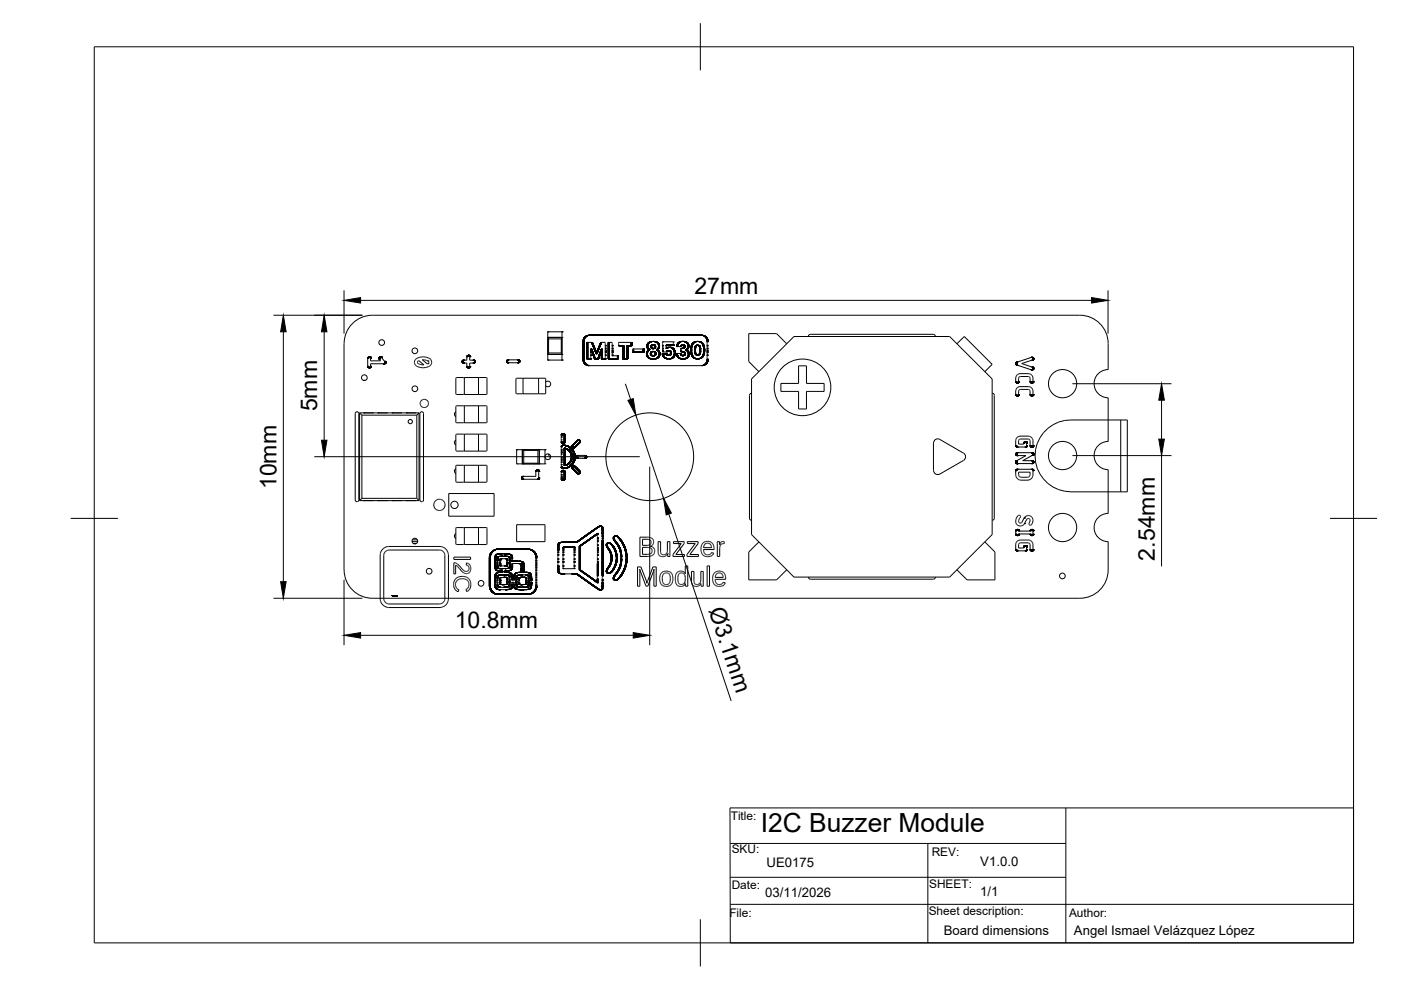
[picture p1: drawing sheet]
<svg xmlns="http://www.w3.org/2000/svg" width="297mm" height="210mm" viewBox="0 0 297 210" stroke-linecap="round" stroke-linejoin="round" font-family="sans-serif">
<defs><g id="words">
<text font-size="5.6" x="161.3" y="176.4">I2C Buzzer Module</text>
<g font-size="4.9">
<text x="147.2" y="62.3">27mm</text>
<text x="67.3" y="87.2" transform="rotate(-90 67.3 87.2)">5mm</text>
<text x="58.6" y="103.7" transform="rotate(-90 58.6 103.7)">10mm</text>
<text x="244.8" y="118.8" transform="rotate(-90 244.8 118.8)">2.54mm</text>
<text x="150.2" y="129.3" transform="rotate(72 150.2 129.3)">Ø3.1mm</text>
<text x="96.4" y="133.2">10.8mm</text>
</g>
<g font-size="2.8">
<text x="162.5" y="183.8">UE0175</text>
<text x="207.8" y="183.6">V1.0.0</text>
<text x="162.3" y="190.2">03/11/2026</text>
<text x="207.8" y="189.9">1/1</text>
<text x="200.1" y="198.2">Board dimensions</text>
<text x="227.7" y="198.2">Angel Ismael Velázquez López</text>
</g>
<g font-size="2.5">
<text x="154.9" y="173.8">Title:</text>
<text x="155.1" y="180.9">SKU:</text>
<text x="197.5" y="181.5">REV:</text>
<text x="155.1" y="188.4">Date:</text>
<text x="197" y="188.3">SHEET:</text>
<text x="154.6" y="194.4">File:</text>
<text x="196.9" y="194.1">Sheet description:</text>
<text x="226.7" y="194.3">Author:</text>
</g>
</g></defs>
<!-- layer: Visible -->
<g fill="none" stroke="#000" stroke-width=".21">
<path d="M72.9 72.8v48.1M73 72.8a6 6 0 0 1 6-6h149.9a6 6 0 0 1 6 6l.1 5.6a3 3 0 0 0-3 2.9 3 3 0 0 0 3 3M116.1 76.3h.1M116.1 70.4h.1M116.1 70.4v5.9M116.1 76.3h3M116.1 70.4h3M116.2 75.2h.1M116.2 76.3h.1M116.2 70.4h.1M116.2 71.5h.1M116.3 74.8l-.2 .3h3"/>
<path d="M116.3 74.8h2.7M116.3 71.9h2.7M116.3 71.9v2.9M119 71.9v2.9M119 74.8l.1 .3M119.1 76.3h.1M119.1 75.2h.1M119.1 70.4h.1M119.1 71.5h.1M119.1 71.5h-3l.2 .4M119.1 70.4v5.9M119.1 71.5l-.1 .4"/>
<path d="M166.8 72.9l-2.1-2.2h-6v6l2.2 2.1M168.3 71.3h33l9.1 9v33l-9.1 9.1h-33l-9-9.1v-33zM202.9 72.9l1.5-1.6 6 6-1.6 1.5M76.2 87.5v18.6M76.2 87.5l.5 .5M76.2 87.5h12.6M76.7 88v17.7M76.7 88h11.7M77 80.6h.4M77.1 87.5h.1M79 87.5h.1M80.1 87.5h.1"/>
<path d="M81.9 87.5h.1M83.1 87.5h.1M84.9 87.5h.1M86.1 87.5h.1M87.9 87.5h.1M88.4 88v17.7M88.8 87.5v18.6M88.8 87.5l-.4 .5M96.6 80.2v3.3M96.6 86.2v3.3M96.6 92.2v3.3M96.6 98.8v3.3"/>
<path d="M96.7 87.3l-.3 .5 .3 .5M96.7 93.3l-.3 .5 .3 .6M96.7 99.4l-.3 .5 .3 .5M96.7 80.2l.1-.2h1.5l.1 .2M96.7 83.5l.1 .1h1.5l.1-.1M96.7 98.8l.1-.1h1.5l.1 .1M96.7 92.2l.1-.2h1.5l.1 .2M96.7 95.5l.1 .1h1.5l.1-.1M96.7 86.2l.1-.2h1.5l.1 .2M96.7 89.5l.1 .1h1.5l.1-.1M98.4 80h3.1v3.6h-3.1zM98.4 86h3.1v3.6h-3.1z"/>
<path d="M98.4 92h3.1v3.6h-3.1zM98.4 98.7h3.1v3.5h-3.1zM101.5 83.5l.1 .1M101.5 95.5l.1 .1M101.5 89.5l.1 .1M101.6 80h1.5l.2 .2-.1 3.4h-1.6M101.6 98.7h1.5l.2 .1-.1 3.4h-1.6M101.6 92l1.6 .1 .1 3.4M101.6 86l1.6 .1 .1 3.4M101.6 80l-.1 .2M101.6 98.7l-.1 .1M101.6 92l-.1 .2"/>
<path d="M101.6 86l-.1 .2M103.3 95.5l-.2 .1h-1.5M103.3 89.5l-.2 .1h-1.5M109.5 95.3h.1M109.5 95.3h6M109.5 95.3v3.1h6v-3.1M109.6 98.3h.1M110.7 95.3h.1M110.7 98.3h.1M110.7 95.3v3.1l.3-.2M110.7 95.3l.3 .2M110.9 80.3l-1.4-.1-.1 .1v3.1l1.4 .1 .1-.1"/>
<path d="M110.9 80.2h3.3v3.3h-3.3zM111 95.5v2.7M111 98.2h3M111 95.5h3M114 95.5v2.7M114.2 83.4l1.4 .1M114.3 95.3h.1M114.3 98.3h.1M114.3 95.3v3.1l-.3-.2M114.3 95.3l-.3 .2M115.5 98.3h.1M115.5 95.3h.1"/>
<path d="M115.6 80.2h-1.3l-.1 .1M115.6 80.2l.1 .1v3.1l-.1 .1M115.7 81a.6 .6 0 0 1 .9 0 .6 .6 0 0 1 0 .8 .6 .6 0 0 1-.9 0M165.6 81.3h3.7v-3.7h1.7v3.7h3.7v1.7h-3.7v3.7h-1.7v-3.7h-3.7zM197.9 94v5.7M197.9 99.7a.9 .9 0 0 0 1.4 .8M199.3 93.2l5 2.9a.9 .9 0 0 1 0 1.5l-5 2.9M199.3 93.2a.9 .9 0 0 0-1.4 .7M234.9 84.4l.1 9.2a3 3 0 0 0-3 3 3 3 0 0 0 3 3l-.1 9.3a3 3 0 0 0-2.9 3 3 3 0 0 0 3 2.9l-.1 6.1a6 6 0 0 1-6 5.9h-149.9a6 6 0 0 1-6-6M76.2 106.1h12.6M76.7 105.7h11.7M76.7 105.7l-.5 .4"/>
<path d="M77.1 106.1h.1M79 106.1h.1M80.1 106.1h.1M81.9 106.1h.1M83.1 106.1h.1M84.9 106.1h.1M86.1 106.1h.1M87.4 114.8h1.1M87.9 106.1h.1M88.4 105.7l.4 .4M95.1 104.6h9.7v4.8h-9.7zM96.6 112v3.3"/>
<path d="M96.7 113.1l-.3 .5 .3 .6M96.7 102.1l.1 .1h1.5l.1-.1M96.7 112l.1-.2 1.6 .2M96.7 115.3l.1 .1 1.5 .1 .1-.2M98.4 111.9h3.1v3.6h-3.1zM101.5 102.1l.1 .1M101.5 115.3l.1 .1M101.6 111.9l1.5-.1 .2 .2-.1 3.4-1.6 .1M101.6 111.8l-.1 .2M109.5 111.2h6v3.6h-6zM160.9 114.9l-2.2 2.1v6h6l2.1-2.2M208.8 114.9l2.1 2.1v6h-5.9l-2.1-2.2"/>
<circle cx="80.9" cy="72.6" r=".6"/>
<circle cx="88" cy="74.4" r=".6"/>
<circle cx="77.2" cy="80.1" r=".6"/>
<circle cx="87" cy="89.4" r=".46"/>
<circle cx="88" cy="82.4" r=".6"/>
<circle cx="116.2" cy="96.8" r=".6"/>
<circle cx="137.8" cy="96.8" r="9.3"/>
<circle cx="170.1" cy="82.1" r="6"/>
<circle cx="225.3" cy="96.6" r="3"/>
<circle cx="225.3" cy="81.3" r="3"/>
<circle cx="88" cy="114.7" r=".6"/>
<circle cx="96.4" cy="107" r=".77"/>
<circle cx="225.3" cy="111.8" r="3"/>
<circle cx="91" cy="121.1" r=".6"/>
<circle cx="102" cy="123.7" r=".6"/>
<circle cx="225.2" cy="122.1" r=".6"/>
</g>
<!-- layer: R3_12351_ECAD_SILKSCREEN_LAYER -->
<g fill="none" stroke="#000" stroke-width=".21">
<path d="M78 77.7h.1M78 76h.1M78 75.9h.1M78 77.8h.1M78 75.8v2M78 75.8h.1M78 77.8l.1 .1M78 77.8v.1M78 77.9h.1M78 75.7v.2M78.1 75.7h.1M78.1 77.9h.1"/>
<path d="M78.1 75.7l-.1 .1M78.1 77.9h.3M78.2 75.7h.1M78.2 78h.1M78.2 75.7h-.1M78.3 78h.1M78.3 75.7h.1M78.3 75.7h-.1M78.4 77.9h.1M78.4 75.7h.1M78.5 77.9h.1M78.5 75.8h.1"/>
<path d="M78.5 75.8l.1 .7h2.1l-.3-.3M78.5 75.7v.1M78.5 77.8h.1M78.5 77.8v.1M78.5 77.8l-.1 .1M78.5 75.9h.1M78.5 77.7h.1M78.6 75.9h.1M78.6 77.7h.1M80.3 76h.1M80.3 75.9h.1M80.3 76.1h.1"/>
<path d="M80.3 76.1l.1 .1M80.4 76.2h.1M80.4 76.1h.1M80.4 75.8h.1M80.4 75.8l-.1 .3M80.4 75.8l-.1 .1M80.4 75.7v.1M80.5 75.7h.1M80.5 75.7l-.1 .1M80.6 75.7h.1M80.6 75.7h-.1M80.7 75.7h.1"/>
<path d="M80.8 75.7h.1M80.9 75.8l.7 .9M81.3 77.1h.1M81.4 77.1h.1M81.4 77.1h-2.8l-.1 .7M81.5 77.1h.1M81.5 77h.1M81.5 77l-.1 .1M81.6 76.6h.1M81.6 77h.1M81.6 76.6v.2M81.6 77h-.1"/>
<path d="M81.6 76.7h.1M81.6 76.8h.1M81.6 76.9h.1M81.6 76.8v.2M88.1 76.2a2.55 2.55 0 0 1 3.3 .2 1.16 1.16 0 0 1-1.2 1.5 1.7 1.7 0 0 1-2.3-1.2zM88.7 76.5h.1M88.7 77.1h.1M88.7 76.5a.31 .31 0 0 0-.2 .3 .31 .31 0 0 0 .2 .3M88.8 76.5h.1M88.8 76.5h-.1M88.8 76.5l1.1 .9-1.1-.3M90.6 76.5h.1"/>
<path d="M90.6 77.1h.1M90.6 76.5l-1.1-.2 1.1 .8M90.7 76.5h.1M90.7 77.1h.1M90.7 76.5a.3 .3 0 0 1 .2 .3 .3 .3 0 0 1-.2 .3M98 76.7h.1M98 76.6h.1M98 76.6v.1M98 76.8h.1M98 76.8l.1 .1M98 76.7v.1M98 76.5h.1"/>
<path d="M98 76.5v.1M98 76.9h.1M98 76.4h.1M98.1 76.9h.1M98.1 76.4l-.1 .1M98.1 76.4h.1M98.1 76.4h-.1M98.1 77h.9v.7M98.1 76.9v.1M98.2 77h.1M98.2 76.4h.1M98.3 77h.1"/>
<path d="M98.3 76.4h.1M99 77.7h.1M99 75.6h.1M99 75.6v.8h-.9M99 77.7v.1M99 77.8h.1M99 77.8l.1 .1M99 77.8v.1M99 75.5h.1M99 77.9h.1M99 75.5v.1M99.1 77.9h.1"/>
<path d="M99.1 75.5h.1M99.1 75.4h.1M99.1 75.4l-.1 .1M99.1 77.9h.3M99.2 75.4h.1M99.2 78h.1M99.2 75.4h-.1M99.2 75.3h.1M99.3 78h.1M99.3 75.3h.1M99.4 78h.1M99.4 75.3h.1"/>
<path d="M99.4 75.3l-.2 .1M99.4 75.4h.1M99.4 75.3v.1M99.4 77.9h.1M99.5 75.4h.1M99.5 77.9h.1M99.5 75.4v.1M99.5 77.9h-.1M99.5 75.5h.1M99.5 75.5l.1 .1M99.5 77.8h.1M99.5 77.8v.1"/>
<path d="M99.6 75.5h.1M99.6 77.8h.1M99.6 77.8l-.1 .1M99.6 75.6h.1M99.6 77.7h.1M99.6 75.6v.8l1 .1M100.3 76.4h.1M100.3 77h.1M100.4 77h.1M100.4 76.4h.1M100.4 77h-.8v.8M100.5 76.9h.1"/>
<path d="M100.5 76.4h.1M100.5 76.9l-.1 .1M100.5 76.5h.1M100.5 76.8h.1M100.6 76.8h.1M100.6 76.8l-.1 .1M100.6 76.5h.1M100.6 76.6h.1M100.6 76.8h-.1M100.6 76.5v.3M100.6 76.7h.1M107.4 76.7h.1"/>
<path d="M107.4 76.6h.1M107.4 76.5h.1M107.4 76.5v.2M107.4 76.7l.1 .1M107.4 76.8h.1M107.4 76.4h.1M107.4 76.4v.1M107.5 76.8h.1M107.5 76.4h.1M107.5 76.4l-.1 .1M107.5 76.8l.1 .1M107.5 76.8v.1"/>
<path d="M107.5 76.9h.1M107.5 76.3h.1M107.6 76.9h.1M107.6 76.3l-.1 .1M107.6 76.9h2.3M107.6 76.3h.1M107.6 76.3h-.1M107.7 76.3h.1M107.7 76.3h2.1M107.7 76.3h-.1M107.7 76.9h.1M109.7 76.3h.1"/>
<path d="M109.8 76.3h.1M109.8 76.9h.1M109.9 76.3h.1M109.9 76.9h.1M109.9 76.3v.1M109.9 76.4h.1M109.9 76.8h.1M109.9 76.8v.1M110 76.4h.1M110 76.4v.1M110 76.8h-.1M110 76.8h.1"/>
<path d="M110 76.5h.1M110 76.7h.1M110 76.7v.1M110 76.6h.1M110 76.5v.2M123.6 74.2h.1M123.6 74.1h.1M123.6 73.9h.1M123.6 73.8h.1M123.6 73.7h.1M123.6 73.5h.1M123.6 73.4h.1"/>
<path d="M123.6 73.3h.1M123.6 73.2h.1M123.6 73h.1M123.6 72.9h.1M123.6 72.8h.1M123.6 72.7h.1M123.6 72.6h.1M123.6 72.5h.1M123.6 72.4h.1M123.6 76.2h.1M123.6 76.1h.1M123.6 75.9h.1"/>
<path d="M123.6 75.8h.1M123.6 75.7h.1M123.6 75.6h.1M123.6 75.4h.1M123.6 75.3h.1M123.6 75.2h.1M123.6 75h.1M123.6 74.9h.1M123.6 74.8h.1M123.6 74.6h.1M123.6 74.5h.1M123.6 74.4h.1"/>
<path d="M123.6 74.3h.1M123.6 74h.1M123.6 73.6h.1M123.6 73.1h.1M123.6 72.3h.1M123.6 72.2h.1M123.6 76.4h.1M123.6 76.3h.1M123.6 76h.1M123.6 75.5h.1M123.6 75.1h.1M123.6 74.7h.1"/>
<path d="M123.6 72.1h.1M123.6 76.5h.1M123.6 76.4l.1 .3M123.7 72h.1M123.7 76.6h.1M123.7 71.9h.1M123.7 76.7h.1M123.7 71.9l-.1 4.5M123.7 76.7v.1M123.7 71.8h.1M123.7 76.8h.1M123.7 71.8v.1"/>
<path d="M123.7 76.8l.1 .1M123.8 76.8h.1M123.8 71.7h.1M123.8 76.9h.1M123.8 76.9v.1M123.8 77h.1M123.8 71.6h.1M123.8 77l.1 .1M123.9 71.6h.1M123.9 77.1h.1M123.9 77h.1M123.9 71.6l-.2 .2"/>
<path d="M123.9 71.5h.1M123.9 71.5v.1M124 77.1v.1M124 71.5h.1M124 77.2h.1M124 77.1h.1M124 71.4l-.1 .1M124 71.4h.1M124 77.2l.1 .1M124 71.4v.1M124.1 71.4h.1M124.1 71.4h-.1"/>
<path d="M124.1 77.3h.1M124.1 71.3v.1M124.1 71.3h.1M124.2 71.3h.1M124.2 77.3h.1M124.2 71.3l-.1 .1M124.2 71.3h-.1M124.2 77.3l.1 .1M124.2 77.3l.2 .1M124.3 77.4h.1M124.3 71.2h.1M124.3 77.4l.2 .1"/>
<path d="M124.3 71.2l-.1 .1M124.4 71.2h.1M124.4 77.4h.1M124.4 74.3h.1M124.4 74.5h.1M124.4 74.6h.1M124.4 74.7h.1M124.4 74.8h.1M124.4 75h.1M124.4 75.1h.1M124.4 75.2h.1M124.4 75.4h.1"/>
<path d="M124.4 75.5h.1M124.4 75.6h.1M124.4 75.8h.1M124.4 75.9h.1M124.4 76h.1M124.4 72.7h.1M124.4 72.9h.1M124.4 73h.1M124.4 73.1h.1M124.4 73.2h.1M124.4 73.4h.1M124.4 73.5h.1"/>
<path d="M124.4 73.6h.1M124.4 73.7h.1M124.4 73.8h.1M124.4 73.9h.1M124.4 74h.1M124.4 74.1h.1M124.4 74.2h.1M124.4 76l.8 .1M124.4 72.6h1M124.4 72.6v3.5M124.4 74.4h.1M124.4 74.9h.1"/>
<path d="M124.4 75.3h.1M124.4 75.7h.1M124.4 72.6h.1M124.4 72.8h.1M124.4 73.3h.1M124.4 76.1h.1M124.5 71.2h.1M124.5 71.1l-.2 .1M124.5 76.1h.1M124.5 77.5h.1M124.5 77.5h24.3M124.6 71.1h.1"/>
<path d="M124.6 77.5h.1M124.6 76.1h.1M124.7 76.1h.1M124.7 71.1h24.2M124.7 71.1l-.2 .1M124.7 71.1h.1M124.7 77.5h.1M124.8 76.1h.1M124.8 71.1h.1M124.9 76.1h.1M124.9 71.1h.1M125 76.1h.1"/>
<path d="M125 71.1h.1M125.1 76.1h.1M125.1 71.1h.1M125.2 76.1h.1M125.2 71.1h.1M125.2 75.4h.1M125.2 75.3h.1M125.2 75.2h.1M125.2 74.8h.1M125.2 74.7h.1M125.2 74.6h.1M125.2 74.5h.1"/>
<path d="M125.2 74.4h.1M125.2 74.3h.1M125.2 74.2h.1M125.2 74h.1M125.3 74h.1M125.3 74.1h.1M125.3 74l-.1 2.1M125.3 71.1h.1M125.3 74.1l.1 .2M125.3 74.2h.1M125.3 74.2l.1 .1M125.4 74.3h.1"/>
<path d="M125.4 74.4h.1M125.4 71.1h.1M125.4 74.3l.1 .2M125.4 72.6h.1M125.4 72.6v.1M125.4 74.5h.1M125.4 72.7h.1M125.4 72.7l.1 .1M125.5 74.5h.1M125.5 74.6h.1M125.5 72.7h.1M125.5 71.1h.1"/>
<path d="M125.5 74.5v.1M125.5 72.8h.1M125.5 72.8v.2M125.5 74.6v.2M125.5 74.7h.1M125.5 72.9h.1M125.5 72.9l.1 .2M125.5 74.8h.1M125.6 74.8h.1M125.6 71.1h.1M125.6 74.8v.1M125.6 74.9h.1"/>
<path d="M125.6 73h.1M125.6 73.1v.1M125.6 74.9v.2M125.6 75h.1M125.6 73.1h.1M125.6 73.2h.1M125.6 73.2l.1 .1M125.6 75.1l.1 .1M125.7 75.1h.1M125.7 71.1h.1M125.7 75.1l.1 .2M125.7 73.3h.1"/>
<path d="M125.7 75.2h.1M125.7 73.3l.1 .2M125.7 73.4h.1M125.7 75.3l.1 .2M125.8 75.3h.1M125.8 73.5h.1M125.8 75.4h.1M125.8 71.1h.1M125.8 73.5v.1M125.8 75.4l.1 .2M125.8 75.5h.1M125.8 73.6h.1"/>
<path d="M125.8 73.6l.1 .2M125.9 75.6h.1M125.9 73.7h.1M125.9 75.7h.1M125.9 71.1h.1M125.9 73.8h.1M125.9 75.6v.1M125.9 75.8h.1M125.9 75.7l.1 .2M125.9 73.8l.1 .2M125.9 73.9h.1M126 74h.1"/>
<path d="M126 73.9h.1M126 75.9h.1M126 74.1h.1M126 71.1h.1M126 74v.1M126 75.9v.1M126 76h.1M126 76v.1M126 76.1h.1M126 74.1l.1 .2M126 74.2h.1M126.1 74.2h.1"/>
<path d="M126.1 74.3h.1M126.1 76.1h.1M126.1 71.1h.1M126.1 74.3v.1M126.1 74.4h.1M126.1 74.4l.1 .1M126.2 74.4h.1M126.2 74.5h.1M126.2 76.1h.1M126.2 71.1h.1M126.2 74.5v.1M126.2 74.6h.1"/>
<path d="M126.2 74.6l.1 .2M126.3 74.7h.1M126.3 74.8h.1M126.3 76.1h.1M126.3 71.1h.1M126.3 74.8v.1M126.3 74.9h.1M126.3 74.9l.1 .1M126.4 75h.1M126.4 76.1h.1M126.4 71.1h.1M126.4 74.9h.1"/>
<path d="M126.4 74.8h.1M126.4 74.9v.1M126.5 74.8h.1M126.5 74.7h.1M126.5 74.7l-.1 .2M126.5 76.1h.1M126.5 71.1h.1M126.5 74.6h.1M126.6 76.1h.1M126.6 74.6h.1M126.6 71.1h.1M126.6 74.6h-.1"/>
<path d="M126.6 74.5h.1M126.6 74.6l-.1 .1M126.6 74.3h.1M126.6 74.4h.1M126.6 74.4v.2M126.6 74.3v.1M126.7 76.1h.1M126.7 74.3h.1M126.7 71.1h.1M126.7 74.3h-.1M126.7 74.2h.1M126.7 74.1h.1"/>
<path d="M126.7 74.2v.1M126.7 76h.1M126.7 76l-.7 .1M126.7 74.1v.1M126.8 76h.1M126.8 74.1h.1M126.8 71.1h.1M126.8 76l-.1 .1M126.8 75.9h.1M126.8 73.9h.1M126.8 74h.1M126.8 73.9l-.1 .2"/>
<path d="M126.8 75.8h.1M126.8 75.8v.2M126.9 75.8h.1M126.9 73.8h.1M126.9 73.9h.1M126.9 73.8l-.1 .1M126.9 75.7h.1M126.9 71.1h.1M126.9 75.7l-.1 .1M126.9 75.6h.1M126.9 73.7h.1M126.9 75.5h.1"/>
<path d="M126.9 73.7v.1M126.9 75.5v.2M126.9 73.6h.1M127 75.5h.1M127 73.6h.1M127 73.5l-.1 .2M127 75.4l-.1 .1M127 75.4h.1M127 75.3h.1M127 73.5h.1M127 71.1h.1M127 73.4h.1"/>
<path d="M127 73.4l-.1 .2M127 75.3v.1M127 75.2h.1M127.1 73.3h.1M127.1 75.1l-.1 .2M127.1 75.1h.1M127.1 73.2h.1M127.1 71.1h.1M127.1 73.2l-.1 .2M127.1 75h.1M127.1 73.1h.1M127.1 75l-.1 .2"/>
<path d="M127.1 73.1v.2M127.1 74.9h.1M127.2 74.9h.1M127.2 73h.1M127.2 74.8h.1M127.2 74.8l-.1 .2M127.2 71.1h.1M127.2 72.9h.1M127.2 73l-.1 .2M127.2 72.9v.1M127.3 74.7h.1M127.3 74.6h.1"/>
<path d="M127.3 72.8h.1M127.3 72.9h.1M127.3 71.1h.1M127.3 74.7l-.1 .1M127.3 72.8v.1M127.3 74.6v.1M127.3 74.5h.1M127.3 72.7h.1M127.3 72.6h1v3.5M127.3 74.4h.1M127.3 72.6h.1M127.3 74.4v.2"/>
<path d="M127.3 72.6v.2M127.4 74.4h.1M127.4 74.3h.1M127.4 71.1h.1M127.4 74.4h-.1M127.4 74.3v.1M127.4 74.2h.1M127.4 74.1h.1M127.4 74.1v.2M127.5 74.1h.1M127.5 71.1h.1M127.5 74h.1"/>
<path d="M127.5 74.2h.1M127.5 74.3h.1M127.5 74.4h.1M127.5 74.5h.1M127.5 74.6h.1M127.5 74.7h.1M127.5 74.8h.1M127.5 74.9h.1M127.5 75h.1M127.5 75.1h.1M127.5 75.2h.1M127.5 75.3h.1"/>
<path d="M127.5 75.4h.1M127.5 75.5h.1M127.5 75.6h.1M127.5 75.7h.1M127.5 75.8h.1M127.5 75.9h.1M127.5 76h.1M127.5 76l.8 .1M127.5 74.2v.1M127.5 74.3v.1M127.5 74.6v.1M127.5 74.7v.1"/>
<path d="M127.5 75.1v.1M127.5 75.4v.1M127.5 75.5v.1M127.5 75.8v.1M127.5 75.9v.1M127.5 76.1h.1M127.5 74.1h-.1M127.5 74.2h-.1M127.5 74.1v.1M127.5 74.4v.1M127.5 74.5v.1M127.5 74.8v.1"/>
<path d="M127.5 74.9v.1M127.5 75v.1M127.5 75.2v.1M127.5 75.3v.1M127.5 75.6v.1M127.5 75.7v.1M127.5 76v.1M127.6 76.1h.1M127.6 71.1h.1M127.7 76.1h.1M127.7 71.1h.1M127.8 76.1h.1"/>
<path d="M127.8 71.1h.1M127.9 76.1h.1M127.9 71.1h.1M128 76.1h.1M128 71.1h.1M128.1 76.1h.1M128.1 71.1h.1M128.2 76.1h.1M128.2 71.1h.1M128.3 76.1h.1M128.3 71.1h.1M128.3 75.4h.1"/>
<path d="M128.3 75.3h.1M128.3 75.2h.1M128.3 74.8h.1M128.3 74.7h.1M128.3 74.6h.1M128.3 74.5h.1M128.3 74.4h.1M128.3 74.3h.1M128.3 74.2h.1M128.3 74h.1M128.3 73.9h.1M128.3 73.8h.1"/>
<path d="M128.3 73.4h.1M128.3 73.3h.1M128.3 73.2h.1M128.4 71.1h.1M128.5 71.1h.1M128.6 71.1h.1M128.7 71.1h.1M128.8 71.1h.1M128.9 71.1h.1M128.9 74.3h.1M128.9 74.5h.1M128.9 74.6h.1"/>
<path d="M128.9 74.7h.1M128.9 74.8h.1M128.9 75h.1M128.9 75.1h.1M128.9 75.2h.1M128.9 75.4h.1M128.9 75.5h.1M128.9 75.6h.1M128.9 75.8h.1M128.9 75.9h.1M128.9 76h.1M128.9 72.7h.1"/>
<path d="M128.9 72.9h.1M128.9 73h.1M128.9 73.1h.1M128.9 73.2h.1M128.9 73.4h.1M128.9 73.5h.1M128.9 73.6h.1M128.9 73.7h.1M128.9 73.8h.1M128.9 73.9h.1M128.9 74h.1M128.9 74.1h.1"/>
<path d="M128.9 74.2h.1M128.9 76h2M128.9 72.6h.9v2.8M128.9 72.6v3.5M129 74.4h.1M129 74.5h.1M129 74.6h.1M129 74.7h.1M129 74.8h.1M129 74.9h.1M129 75h.1M129 75.2h.1"/>
<path d="M129 75.3h.1M129 75.4h.1M129 75.6h.1M129 75.7h.1M129 75.8h.1M129 75.9h.1M129 72.6h.1M129 72.7h.1M129 72.8h.1M129 72.9h.1M129 73h.1M129 73.2h.1"/>
<path d="M129 73.3h.1M129 73.4h.1M129 73.5h.1M129 73.7h.1M129 73.8h.1M129 73.9h.1M129 74h.1M129 74.1h.1M129 74.2h.1M129 76.1h.1M129 71.1h.1M129.1 76.1h.1"/>
<path d="M129.1 71.1h.1M129.2 76.1h.1M129.2 71.1h.1M129.3 76.1h.1M129.3 71.1h.1M129.4 76.1h.1M129.4 71.1h.1M129.5 76.1h.1M129.5 71.1h.1M129.6 76.1h.1M129.6 71.1h.1M129.7 76.1h.1"/>
<path d="M129.7 71.1h.1M129.8 76.1h.1M129.8 75.4h.1M129.8 75.3h.1M129.8 75.2h.1M129.8 74.8h.1M129.8 74.7h.1M129.8 74.6h.1M129.8 74.5h.1M129.8 74.4h.1M129.8 74.3h.1M129.8 74.2h.1"/>
<path d="M129.8 74h.1M129.8 73.9h.1M129.8 73.8h.1M129.8 73.4h.1M129.8 73.3h.1M129.8 73.2h.1M129.8 71.1h.1M129.8 75.4h1.1M129.9 76.1h.1M129.9 71.1h.1M130 76.1h.1M130 71.1h.1"/>
<path d="M130.1 76.1h.1M130.1 71.1h.1M130.2 76.1h.1M130.2 71.1h.1M130.3 76.1h.1M130.3 71.1h.1M130.4 76.1h.1M130.4 71.1h.1M130.5 76.1h.1M130.5 71.1h.1M130.6 76.1h.1M130.6 71.1h.1"/>
<path d="M130.7 76.1h.1M130.7 71.1h.1M130.8 76.1h.1M130.8 71.1h.1M130.9 76.1h.1M130.9 71.1h.1M130.9 76h.1M130.9 75.9h.1M130.9 75.8h.1M130.9 75.7h.1M130.9 75.6h.1M130.9 75.5h.1"/>
<path d="M130.9 75.6v.1M130.9 75.7v.1M130.9 76v.1M130.9 75.5v.1M130.9 75.8v.1M130.9 75.9v.1M131 71.1h.1M131.1 71.1h.1M131.1 73.2h.1M131.1 73.3h.1M131.2 73.3h.1M131.2 71.1h.1"/>
<path d="M131.3 73.3h.1M131.3 71.1h.1M131.4 73.3h.1M131.4 71.1h.1M131.5 73.3h.1M131.5 71.1h.1M131.6 73.3h.1M131.6 71.1h.1M131.7 73.3h.1M131.7 71.1h.1M131.8 73.3h.1M131.8 71.1h.1"/>
<path d="M131.9 73.3h.1M131.9 71.1h.1M132 73.3h.1M132 71.1h.1M132 73.3v2.8M132 74.3h.1M132 74.4h.1M132 74.5h.1M132 74.6h.1M132 74.7h.1M132 74.8h.1M132 74.9h.1"/>
<path d="M132 75h.1M132 75.1h.1M132 75.2h.1M132 75.3h.1M132 75.4h.1M132 75.5h.1M132 75.6h.1M132 75.7h.1M132 75.8h.1M132 75.9h.1M132 76h.1M132 73.4h.1"/>
<path d="M132 73.5h.1M132 73.6h.1M132 73.7h.1M132 73.8h.1M132 73.9h.1M132 74h.1M132 74.1h.1M132 74.2h.1M132 76.1h.9M132.1 76.1h.1M132.1 71.1h.1M132.2 76.1h.1"/>
<path d="M132.2 71.1h.1M132.3 76.1h.1M132.3 71.1h.1M132.4 76.1h.1M132.4 71.1h.1M132.5 76.1h.1M132.5 71.1h.1M132.6 76.1h.1M132.6 71.1h.1M132.7 76.1h.1M132.7 71.1h.1M132.8 76.1h.1"/>
<path d="M132.8 71.1h.1M132.9 76.1h.1M132.9 71.1h.1M132.9 76h.1M132.9 75.9h.1M132.9 75.8h.1M132.9 75.7h.1M132.9 75.6h.1M132.9 75.5h.1M132.9 75.4h.1M132.9 75.3h.1M132.9 75.2h.1"/>
<path d="M132.9 75.1h.1M132.9 75h.1M132.9 74.9h.1M132.9 74.8h.1M132.9 74.7h.1M132.9 74.6h.1M132.9 74.5h.1M132.9 74.4h.1M132.9 74.3h.1M132.9 74.2h.1M132.9 74.1h.1M132.9 74h.1"/>
<path d="M132.9 73.9h.1M132.9 73.8h.1M132.9 73.7h.1M132.9 73.6h.1M132.9 73.5h.1M132.9 73.4h.1M132.9 73.3h.1M132.9 73.3v2.8M133 73.3h.1M133 71.1h.1M133.1 73.3h.1M133.1 71.1h.1"/>
<path d="M133.2 73.3h.1M133.2 71.1h.1M133.3 73.3h.1M133.3 71.1h.1M133.4 73.3h.1M133.4 71.1h.1M133.5 73.3h.1M133.5 71.1h.1M133.6 73.3h.1M133.6 71.1h.1M133.7 73.3h.1M133.7 71.1h.1"/>
<path d="M133.8 73.3h.1M133.8 71.1h.1M133.8 73.2h.1M133.8 73.1h.1M133.8 73h.1M133.8 72.9h.1M133.8 72.8h.1M133.8 72.7h.1M133.8 72.6h.1M133.8 72.6h-2.7v.7M133.8 72.6v.7M133.9 71.1h.1"/>
<path d="M134 71.1h.1M134.1 71.1h.1M134.2 74.3h.1M134.2 74.4h.1M134.2 74.5h.1M134.2 74.6h.1M134.2 74.7h.1M134.2 74h.1M134.2 74.2h.1M134.2 74h2.2M134.2 74v.7M134.2 71.1h.1"/>
<path d="M134.3 74.7h.1M134.3 71.1h.1M134.4 74.7h.1M134.4 71.1h.1M134.5 74.7h.1M134.5 71.1h.1M134.6 74.7h.1M134.6 71.1h.1M134.7 74.7h.1M134.7 71.1h.1M134.8 74.7h.1M134.8 71.1h.1"/>
<path d="M134.9 74.7h.1M134.9 71.1h.1M135 74.7h.1M135 71.1h.1M135.1 74.7h.1M135.1 71.1h.1M135.2 74.7h.1M135.2 71.1h.1M135.3 74.7h.1M135.3 71.1h.1M135.4 74.7h.1M135.4 71.1h.1"/>
<path d="M135.5 74.7h.1M135.5 71.1h.1M135.6 74.7h.1M135.6 71.1h.1M135.7 74.7h.1M135.7 71.1h.1M135.8 74.7h.1M135.8 71.1h.1M135.9 74.7h.1M135.9 71.1h.1M136 74.7h.1M136 71.1h.1"/>
<path d="M136.1 74.7h.1M136.1 71.1h.1M136.2 74.7h.1M136.2 71.1h.1M136.3 74.7h.1M136.3 71.1h.1M136.4 74.7h.1M136.4 74.6h.1M136.4 74.5h.1M136.4 74.4h.1M136.4 74.3h.1M136.4 74.2h.1"/>
<path d="M136.4 74.1h.1M136.4 74h.1M136.4 71.1h.1M136.4 74v.7M136.5 71.1h.1M136.6 71.1h.1M136.7 71.1h.1M136.8 71.1h.1M136.9 71.1h.1M137 71.1h.1M137.1 75h.1M137.1 75.1h.1"/>
<path d="M137.1 71.1h.1M137.1 74.8h.1M137.1 74.9h.1M137.1 75.2h.1M137.1 75.3h.1M137.1 74.7h.1M137.1 75.4h.1M137.1 74.7v.7M137.1 75.4v.1M137.1 74.6h.1M137.1 75.5h.1M137.1 73.2h.1"/>
<path d="M137.1 73.3h.1M137.1 73.4h.1M137.1 73.5h.1M137.1 73.3l.1 .3M137.1 75.5l.1 .1M137.1 74.6v.1M137.2 74.6h.1M137.2 75.5h.1M137.2 73.1h.1M137.2 73.2h.1M137.2 73.5h.1M137.2 73.6h.1"/>
<path d="M137.2 71.1h.1M137.2 73.5v.2M137.2 73.7h.1M137.2 74.5h.1M137.2 75.6h.1M137.2 73h.1M137.2 73.7l.1 .1M137.2 74.5v.1M137.2 73.8h.1M137.2 73l-.1 .2M137.2 75.6l.1 .1M137.2 75.6v.1"/>
<path d="M137.2 74.4h.1M137.2 72.9h.1M137.2 72.9v.1M137.2 74.4v.1M137.3 75.7h.1M137.3 72.9h.1M137.3 73.8h.1M137.3 71.1h.1M137.3 73.9l.2 .2M137.3 72.9l-.1 .1M137.3 73.8v.1M137.3 74.4h.1"/>
<path d="M137.3 73.9h.1M137.3 74.4h-.1M137.3 75.7l.1 .1M137.3 72.8h.1M137.3 72.8v.1M137.3 74.3h.1M137.4 72.8h.1M137.4 72.8h-.1M137.4 75.8h.1M137.4 74h.1M137.4 71.1h.1M137.4 75.8v.1"/>
<path d="M137.4 72.7h.1M137.4 74.3h.1M137.4 74.2l-.1 .2M137.4 75.9h.1M137.4 72.7v.1M137.4 74.2h.1M137.4 74.2v.1M137.4 74l.1 .1M137.5 72.7h.1M137.5 72.7h-.1M137.5 75.9h.1M137.5 74.1h.1"/>
<path d="M137.5 71.1h.1M137.5 74.1l.1 .1M137.5 74.2h.1M137.5 72.6v.1M137.5 72.6h.1M137.5 75.9l.2 .1M137.6 74.1h.1M137.6 74.2h.1M137.6 74.2h-.2M137.6 75.9h.1M137.6 72.6h.1M137.6 71.1h.1"/>
<path d="M137.6 72.6h-.1M137.6 76h.1M137.7 76h.1M137.7 72.5h.1M137.7 72.6h-.1M137.7 72.5v.1M137.7 71.1h.1M137.7 76l.2 .1M137.8 71.1h.1M137.8 76h.1M137.8 72.5h.1M137.8 76.1h.1"/>
<path d="M137.8 72.5h-.1M137.9 76.1h.1M137.9 71.1h.1M137.9 72.5h.1M137.9 75.1h.1M137.9 74.9h.1M137.9 75.1v.2M137.9 74.8h.1M137.9 74.9v.2M137.9 72.4h.1M137.9 75.2h.1M137.9 75.3l.2 .1"/>
<path d="M137.9 76.1l.3 .1M138 71.1h.1M138 74.7h.1M138 73.6h.1M138 73.5h.1M138 73.4h.1M138 74.7l-.1 .1M138 76.1h.1M138 75.3h.1M138 73.7h.1M138 73.3h.1M138 73.3v.4"/>
<path d="M138 74.6h.1M138 72.4l-.2 .1M138 72.4h.8M138 73.7v.1M138 72.4h.1M138 73.8h.1M138 73.8l.1 .1M138 74.6l-.1 .3M138 73.2v.1M138.1 76.1h.1M138.1 71.1h.1M138.1 74.6h.1"/>
<path d="M138.1 73.2h.1M138.1 73.2l-.1 .1M138.1 74.6h-.1M138.1 72.4h.1M138.1 75.4h.1M138.1 73.8h.1M138.1 74.6h.6M138.1 73.1h.1M138.1 73.1v.1M138.1 75.4h.6M138.1 73.9h.2M138.2 72.4h.1"/>
<path d="M138.2 75.4h.1M138.2 73.9h.1M138.2 74.6h-.1M138.2 71.1h.1M138.2 74.5h.1M138.2 73.1h.1M138.2 76.1v.1M138.2 76.2h.4M138.2 76.1h.1M138.2 76.2h.1M138.2 73.1l-.1 .1M138.3 75.5h.1"/>
<path d="M138.3 74.5h.1M138.3 76.2h.1M138.3 71.1h.1M138.3 73.1h.1M138.3 72.4h.1M138.3 73.9h.1M138.3 73.1h-.1M138.4 72.4h.1M138.4 75.5h.1M138.4 73.9h.1M138.4 71.1h.1M138.4 73.1h.2"/>
<path d="M138.5 76.2h.1M138.5 75.5h.1M138.5 73.1h.1M138.5 73.9h.1M138.5 72.4h.1M138.5 71.1h.1M138.5 74.5h.1M138.6 76.1h.1M138.6 73.1h.1M138.6 73.9h.1M138.6 76.1v.1M138.6 76.2h.1"/>
<path d="M138.6 71.1h.1M138.6 74.5h.1M138.6 75.4h.1M138.6 73.1l.1 .1M138.6 72.4h.1M138.6 74.6h.1M138.6 74.5v.1M138.6 73.9h-.2M138.7 76.1h.1M138.7 73.8h.1M138.7 75.4h.1M138.7 72.4h.1"/>
<path d="M138.7 73.8l-.1 .1M138.7 71.1h.1M138.7 74.6h.1M138.7 73.2h.1M138.7 73.2l.1 .1M138.7 75.3h.1M138.7 75.3v.1M138.7 73.3h.1M138.7 73.2l.1 .2M138.7 74.6l.1 .1M138.8 76.1h.1M138.8 72.4h.1"/>
<path d="M138.8 73.7h.1M138.8 74.7h.1M138.8 75.3h.1M138.8 73.3h.1M138.8 73.4h.1M138.8 75.3h-.1M138.8 71.1h.1M138.8 73.5h.1M138.8 73.4l-.1 .4M138.8 72.4l.2 .1M138.9 71.1h.1M138.9 74.8h.1"/>
<path d="M138.9 75.2h.1M138.9 76.1h-.3M138.9 74.7v.5M138.9 76.1h.1M138.9 72.4h.1M138.9 75.1h.1M138.9 75.2l-.1 .1M138.9 74.9h.1M138.9 75h.1M138.9 72.5h.1M139 76.1h.1M139 71.1h.1"/>
<path d="M139 72.5l.1 .1M139 72.5h.1M139 76h.1M139 76l-.1 .1M139.1 76h.1M139.1 71.1h.1M139.1 72.5h.1M139.1 76h-.1M139.1 72.6h.1M139.2 72.6h.1M139.2 71.1h.1M139.2 76h.1"/>
<path d="M139.2 74.2h.1M139.2 72.6l.1 .1M139.2 74.1v.1M139.2 74.1h.1M139.2 75.9l-.1 .1M139.2 74.2l.2 .1M139.2 74.1l.1 .1M139.3 75.9h.1M139.3 74.2h.1M139.3 72.6h.1M139.3 74.1h.1M139.3 71.1h.1"/>
<path d="M139.3 72.7h.1M139.3 74.1h-.1M139.3 75.9h-.1M139.3 74h.1M139.3 74.2l.1 .1M139.4 74.3h.1M139.4 74h.1M139.4 72.7h.1M139.4 74l-.1 .1M139.4 75.8h.1M139.4 71.1h.1M139.4 75.8l-.1 .1"/>
<path d="M139.4 72.7v.1M139.4 72.8h.1M139.4 73.9h.1M139.4 73.9v.1M139.4 72.8l.1 .2M139.5 73.9h.1M139.5 72.8h.1M139.5 73.9h-.1M139.5 74.3v.1M139.5 75.7h.1M139.5 74.4h.1M139.5 71.1h.1"/>
<path d="M139.5 74.4l.1 .1M139.5 75.7l-.1 .1M139.5 73.8h.1M139.5 72.9h.1M139.5 72.9l.1 .1M139.5 75.6h.1M139.5 73.8v.1M139.5 75.6v.1M139.6 75.6h.1M139.6 73.8h.1M139.6 71.1h.1M139.6 74.5l.1 .1"/>
<path d="M139.6 74.5h.1M139.6 73.7h.1M139.6 73h.1M139.6 73.7v.1M139.6 73.1h.1M139.6 73.6h.1M139.6 73v.7M139.6 73.2h.1M139.6 75.5h.1M139.6 74.6h.1M139.6 73.5h.1M139.6 73.4h.1"/>
<path d="M139.6 73.3h.1M139.6 75.5v.1M139.7 75.5h.1M139.7 75.4h.1M139.7 74.6h.1M139.7 71.1h.1M139.7 74.6v.1M139.7 75.3h.1M139.7 74.7h.1M139.7 75.3l-.1 .2M139.7 74.8h.1M139.7 74.7v.6"/>
<path d="M139.7 75.2h.1M139.7 75.1h.1M139.7 75h.1M139.7 74.9h.1M139.8 71.1h.1M139.9 71.1h.1M140 71.1h.1M140.1 71.1h.1M140.2 71.1h.1M140.3 71.1h.1M140.4 75h.1M140.4 71.1h.1"/>
<path d="M140.4 75h.8M140.4 75.1h.1M140.4 75.2l.1 .3M140.4 75v.2M140.4 75.2h.1M140.4 75.3h.1M140.5 74.3h.1M140.5 74.4h.1M140.5 74.5h.1M140.5 74.6h.1M140.5 75.3h.1M140.5 72.5h.1"/>
<path d="M140.5 73.2h.1M140.5 73.3h.1M140.5 73.4h.1M140.5 73.8h.1M140.5 73.9h.1M140.5 74h.1M140.5 74.2h.1M140.5 75h.1M140.5 75.4h.1M140.5 71.1h.1M140.5 75.4v.1M140.5 75.5h.1"/>
<path d="M140.5 75.5l.1 .1M140.6 75h.1M140.6 75.6h.1M140.6 71.1h.1M140.7 75.7h.1M140.7 71.1h.1M140.7 75.6l.1 .2M140.7 75h.1M140.8 71.1h.1M140.8 75.8v.1M140.8 75h.1M140.8 75.8h.1"/>
<path d="M140.8 75.8l.1 .1M140.9 75.9h.1M140.9 71.1h.1M140.9 75h.1M141 75.9h.1M141 71.1h.1M141 75.9l.2 .1M141 75h.1M141.1 75h.1M141.1 71.1h.1M141.1 76h.1M141.2 75h.1"/>
<path d="M141.2 76h.1M141.2 71.1h.1M141.2 73.9h.1M141.2 73.8h.1M141.2 73.4h.1M141.2 73.3h.1M141.2 73.2h.1M141.2 73.2h1.6M141.2 73.2v.7M141.2 75l.1 .1M141.3 74.6h.1M141.3 75.1h.1"/>
<path d="M141.3 73.8h.1M141.3 75.1v.1M141.3 73.8v.1M141.3 76h.1M141.3 73.2h.1M141.3 71.1h.1M141.3 74.5h.1M141.3 75.2h.1M141.3 75.2l.1 .1M141.3 74.5v.1M141.4 74.5h.1M141.4 73.2h.1"/>
<path d="M141.4 71.1h.1M141.4 75.2v.1M141.4 74.4h.1M141.4 75.3h.1M141.4 76h.1M141.4 73.8h.1M141.4 74.4v.1M141.4 76.1h.1M141.4 73.7h.1M141.4 73.8h-.1M141.4 73.7v.1M141.4 75.3h.2"/>
<path d="M141.5 74.4h.1M141.5 75.3h.1M141.5 76.1h.1M141.5 73.2h.1M141.5 71.1h.1M141.5 73.7h.1M141.5 74.4h-.1M141.5 73.7h.8M141.5 73.7h-.1M141.6 74.3h.1M141.6 76.1h.1M141.6 73.2h.1"/>
<path d="M141.6 71.1h.1M141.6 73.7h.1M141.6 75.3h.1M141.7 74.3h.1M141.7 73.2h.1M141.7 71.1h.1M141.7 73.7h.1M141.8 73.7h.1M141.8 73.2h.1M141.8 71.1h.1M141.8 74.3h.1M141.8 75.3h.1"/>
<path d="M141.8 74.3l-.3 .1M141.8 74.4h.1M141.8 74.3v.1M141.9 74.4h.1M141.9 76.1h.1M141.9 73.2h.1M141.9 71.1h.1M141.9 75.3h.1M141.9 74.4l.2 .1M141.9 75.3h-.3M142 74.4h.1M142 73.2h.1"/>
<path d="M142 71.1h.1M142 75.3h.1M142 76.1h.1M142 73.7h.1M142 74.5h.1M142 75.2h.1M142 75.2l-.1 .1M142.1 74.5h.1M142.1 75.2h.1M142.1 73.7h.1M142.1 75.1l-.1 .1M142.1 75.1h.1"/>
<path d="M142.1 73.2h.1M142.1 71.1h.1M142.1 74.5v.1M142.1 74.6h.1M142.1 75h.1M142.1 76h.1M142.1 74.6v.4M142.1 75v.1M142.1 74.7h.1M142.1 74.9h.1M142.1 76h-.8M142.2 74.7h.1"/>
<path d="M142.2 74.8h.1M142.2 73.7h.1M142.2 73.2h.1M142.2 71.1h.1M142.2 76h.1M142.2 73.7h.2M142.3 73.7h.1M142.3 76h-.1M142.3 76h.1M142.3 73.2h.1M142.3 71.1h.1M142.3 73.7l.2 .1"/>
<path d="M142.4 73.7h.1M142.4 75.9l-.1 .1M142.4 75.9h.1M142.4 73.8h.1M142.4 73.2h.1M142.4 71.1h.1M142.5 73.2h.1M142.5 71.1h.1M142.5 75.9h.1M142.5 73.8h.1M142.5 75.9l-.1 .1M142.5 73.8l.1 .1"/>
<path d="M142.6 75.8h.1M142.6 73.2h.1M142.6 71.1h.1M142.6 75.8l-.1 .1M142.6 73.9h.1M142.7 75.7h.1M142.7 73.9h.1M142.7 73.2h.1M142.7 71.1h.1M142.7 74h.1M142.7 75.7l-.1 .1M142.7 73.9v.1"/>
<path d="M142.7 74.1l.2 .1M142.7 74v.1M142.7 74.1h.1M142.7 75.6v.1M142.8 75.6h.1M142.8 73.2h.1M142.8 72.5h.1M142.8 71.1h.1M142.8 73.2v-.7h-2.3v2.1h.8M142.8 74.1h.1M142.8 75.6l-.1 .1M142.8 74.2h.1"/>
<path d="M142.8 75.5h.1M142.8 74.2l.1 .1M142.8 75.5v.1M142.9 75.5h.1M142.9 75.4h.1M142.9 74.3h.1M142.9 74.2h.1M142.9 75.4l-.1 .1M142.9 71.1h.1M142.9 74.3v.2M142.9 75.3h.1M142.9 74.4h.1"/>
<path d="M142.9 75.2h.1M142.9 74.5h.1M142.9 74.5l.1 .3M142.9 75.2l-.1 .3M142.9 75.1h.1M143 75h.1M143 74.7h.1M143 74.6h.1M143 74.9h.1M143 74.8h.1M143 71.1h.1M143 74.9l-.1 .3"/>
<path d="M143 74.8v.1M143.1 71.1h.1M143.2 71.1h.1M143.3 71.1h.1M143.4 71.1h.1M143.4 74.9h.1M143.4 75h.1M143.4 74.9h.9M143.4 75.1h.1M143.4 74.9v.4M143.4 75.2h.1M143.4 73.5h.9"/>
<path d="M143.4 75.3h.1M143.4 73.5h.1M143.5 75.3h.1M143.5 73.3h.1M143.5 73.4h.1M143.5 73.5h.1M143.5 71.1h.1M143.5 75.3v.2M143.5 75.4h.1M143.5 75.5h.1M143.5 73.1h.1M143.5 73.2h.1"/>
<path d="M143.5 75.5l.1 .1M143.5 73.1v.4M143.6 73h.1M143.6 75.5h.1M143.6 75.6h.1M143.6 71.1h.1M143.6 73l-.1 .1M143.6 75.6l.1 .1M143.6 72.9h.1M143.6 72.9v.1M143.6 75.7h.1M143.7 75.7h.1"/>
<path d="M143.7 72.8h.1M143.7 72.9h-.1M143.7 72.8l-.1 .1M143.7 71.1h.1M143.7 75.7l.1 .1M143.7 75.7v.1M143.7 72.7h.1M143.7 72.7v.1M143.7 75.8h.1M143.8 75.8h.1M143.8 72.7h.1M143.8 71.1h.1"/>
<path d="M143.8 75.8l.1 .1M143.8 72.7h-.1M143.8 75.8v.1M143.8 75.9h.1M143.9 75.9h.1M143.9 72.6h.1M143.9 72.6l-.1 .1M143.9 71.1h.1M143.9 75.9l.3 .1M143.9 72.6h-.1M144 71.1h.1M144 75.9h.1"/>
<path d="M144 72.6h.1M144 76h.1M144 72.5h.1M144 72.5l-.1 .1M144.1 72.5h.1M144.1 71.1h.1M144.1 76h.1M144.1 72.5h-.1M144.2 76h.1M144.2 71.1h.1M144.2 76l.2 .1M144.2 72.5h.1"/>
<path d="M144.2 72.4h.1M144.2 74.9l.1 .2M144.3 75.1h.1M144.3 74.9h.1M144.3 75.1v.1M144.3 76.1h.1M144.3 71.1h.1M144.3 75.2h.1M144.3 73.5h.1M144.3 74.3h.1M144.3 74.4h.1M144.3 74.5h.1"/>
<path d="M144.3 73.4h.1M144.3 73.9h.1M144.3 74h.1M144.3 74.2h.1M144.3 73.4v.1M144.3 75.2l.1 .1M144.3 73.9v.7M144.3 74.6h.1M144.3 73.3h.1M144.4 75.3h.1M144.4 72.4h.1M144.4 73.3h.1"/>
<path d="M144.4 73.3l-.1 .1M144.4 74.6h.1M144.4 74.5h.1M144.4 71.1h.1M144.4 73.2v.1M144.4 74.5v.1M144.4 76.1h.1M144.4 73.2h.1M144.4 75.3l.2 .1M144.4 76.1h.6M144.5 75.3h.1M144.5 73.1l-.1 .1"/>
<path d="M144.5 74.6h.1M144.5 75.4h.1M144.5 71.1h.1M144.5 74.5v.1M144.5 74.5h.1M144.5 72.4h.1M144.5 73.1h.1M144.5 74.6h.4M144.5 76.1h.1M144.6 75.4h.1M144.6 72.4h.1M144.6 73.1l-.2 .1"/>
<path d="M144.6 73.1h.2M144.6 74.6h.1M144.6 76.1h.1M144.6 73.1h.1M144.6 71.1h.1M144.6 73.9h.1M144.7 76.1h.1M144.7 73.8v.1M144.7 73.8h.1M144.7 71.1h.1M144.7 73.8l-.4 .1M144.7 75.4h.1"/>
<path d="M144.7 73.1h.1M144.7 74.6h.1M144.8 75.4h.1M144.8 72.4h.1M144.8 73.8h.1M144.8 73.1l.1 .1M144.8 74.6h.1M144.8 76.1h.1M144.8 71.1h.1M144.8 75.4h-.1M144.8 73.1h.1M144.8 74.6l.2 .1"/>
<path d="M144.9 74.6h.1M144.9 75.4h.1M144.9 76.1h.1M144.9 72.4h.1M144.9 73.8h.1M144.9 73.2h.1M144.9 71.1h.1M144.9 73.8h-.2M144.9 75.4h-.1M144.9 73.2l.1 .1M144.9 74.7l.1 .1M145 74.7h.1"/>
<path d="M145 75.3h.1M145 73.2h.1M145 73.7h.1M145 73.3h.1M145 73.7l-.1 .1M145 76.1h.1M145 72.4h.1M145 73.6h.1M145 71.1h.1M145 74.7l.1 .2M145 75.3l-.1 .1M145 73.3v.4"/>
<path d="M145 73.4h.1M145 73.5h.1M145 75.2v.1M145.1 74.8h.1M145.1 75.2h.1M145.1 76.1h.1M145.1 71.1h.1M145.1 75.2l-.1 .1M145.1 72.4h.1M145.1 74.9h.1M145.1 75.1h.1M145.1 74.9v.3"/>
<path d="M145.1 75h.1M145.1 72.4l-1 .1M145.1 72.4l.1 .1M145.2 71.1h.1M145.2 76.1h.1M145.2 72.5h.1M145.2 76h.1M145.2 76l-.2 .1M145.2 72.5h.2M145.3 71.1h.1M145.3 76h.1M145.3 72.5h.1"/>
<path d="M145.3 74.2l.2 .1M145.4 74.2h.1M145.4 72.5h.1M145.4 76h-.2M145.4 76h.1M145.4 71.1h.1M145.4 72.6h.1M145.4 72.5v.1M145.4 74.1v.1M145.4 75.9h.1M145.4 74.1h.1M145.4 74.1l-.1 .1"/>
<path d="M145.4 72.6l.2 .1M145.4 74.2l.1 .1M145.5 72.6h.1M145.5 75.9l-.1 .1M145.5 75.9h.1M145.5 71.1h.1M145.5 74.3h.1M145.5 74.1h.1M145.5 72.7h.1M145.6 75.9h.1M145.6 74.3h.1M145.6 72.7h.1"/>
<path d="M145.6 74l-.2 .1M145.6 74h.1M145.6 71.1h.1M145.6 74l-.1 .1M145.6 74.4h.1M145.6 75.8h.1M145.6 75.8l-.1 .1M145.6 74.3v.1M145.6 75.8v.1M145.6 73.9h.1M145.6 72.8l.1 .1M145.6 72.7l.1 .1"/>
<path d="M145.7 75.8h.1M145.7 74.4h.1M145.7 72.8h.1M145.7 73.9l-.1 .1M145.7 75.7l-.1 .1M145.7 75.7h.1M145.7 73.9h.1M145.7 71.1h.1M145.7 73.9h-.1M145.7 74.4v.1M145.7 74.5h.1M145.7 72.9h.1"/>
<path d="M145.8 75.7h.1M145.8 74.5h.1M145.8 73.8h.1M145.8 72.9h.1M145.8 71.1h.1M145.8 72.9v.1M145.8 73.8l-.1 .1M145.8 73h.1M145.8 75.6h.1M145.8 73.7h.1M145.8 74.5l.1 .2M145.8 75.6v.1"/>
<path d="M145.8 73v.2M145.8 74.6h.1M145.8 75.6l-.1 .1M145.8 75.5h.1M145.8 73.6h.1M145.8 73.2h.1M145.8 73.1h.1M145.8 73.5v.3M145.8 75.5v.1M145.9 75.5h.1M145.9 74.7h.1M145.9 73.5h.1"/>
<path d="M145.9 73.4h.1M145.9 73.3h.1M145.9 73.2h.1M145.9 71.1h.1M145.9 73.2l-.1 .3M145.9 74.7v.1M145.9 75.4h.1M145.9 75.4v.1M145.9 75.3h.1M145.9 74.9h.1M145.9 74.8h.1M145.9 74.8v.6"/>
<path d="M145.9 75.2h.1M145.9 75h.1M146 71.1h.1M146.1 71.1h.1M146.2 71.1h.1M146.3 71.1h.1M146.4 71.1h.1M146.4 74.3h.1M146.4 74.4h.1M146.4 74.5h.1M146.4 74.6h.1M146.4 73.9h.1"/>
<path d="M146.4 74h.1M146.4 74.1h.1M146.4 74.2h.1M146.5 74.6h.1M146.5 74.7h.1M146.5 73.7h.1M146.5 73.8h.1M146.5 73.9h.1M146.5 74.8h.1M146.5 73.6h.1M146.5 74.9h.1M146.5 75h.1"/>
<path d="M146.5 73.5h.1M146.5 71.1h.1M146.5 73.6v1.3M146.5 74.9v.2M146.5 73.4h.1M146.5 75.1l.1 .2M146.5 73.4v.2M146.5 75.1h.1M146.5 73.3h.1M146.6 73.3h.1M146.6 75.2h.1M146.6 73.2h.1"/>
<path d="M146.6 75.3h.1M146.6 71.1h.1M146.6 73.2l-.1 .2M146.6 75.3l.1 .2M146.6 73.1h.1M146.6 73.1v.1M146.6 75.4h.1M146.7 75.4h.1M146.7 73h.1M146.7 75.5h.1M146.7 73l-.1 .1M146.7 71.1h.1"/>
<path d="M146.7 75.5v.1M146.7 72.9h.1M146.7 72.9v.1M146.7 75.6h.1M146.8 75.6h.1M146.8 72.9h.1M146.8 75.6v.1M146.8 75.7h.1M146.8 72.8h.1M146.8 71.1h.1M146.8 72.8l-.1 .1M146.9 75.7h.1"/>
<path d="M146.9 72.8h.1M146.9 71.1h.1M146.9 75.7v.1M146.9 72.7h.1M146.9 72.7v.1M146.9 75.8h.1M147 75.8h.1M147 72.7h.1M147 71.1h.1M147 75.8v.1M147 72.7h-.1M147 72.6v.1"/>
<path d="M147 75.8l.1 .1M147 72.6h.1M147 75.9h.1M147.1 71.1h.1M147.1 75.9h.1M147.1 72.6h.1M147.1 72.6h-.1M147.2 75.9h.1M147.2 72.5h.1M147.2 72.5l-.1 .1M147.2 75.9l.1 .1M147.2 71.1h.1"/>
<path d="M147.3 74.3h.1M147.3 74.2h.1M147.3 74h.1M147.3 73.9h.1M147.3 74.5h.1M147.3 74.4h.1M147.3 76h.1M147.3 72.5h.1M147.3 74v.5M147.3 74.5v.1M147.3 74.5l.1 .5M147.3 73.8h.1"/>
<path d="M147.3 74.6h.1M147.3 71.1h.1M147.3 72.5h-.1M147.3 73.7h.1M147.3 74.8h.1M147.3 74.7h.1M147.3 76h.9M147.3 73.6h.1M147.3 74.9h.1M147.3 73.6v.4M147.3 73.5h.1M147.3 74.9l.1 .1"/>
<path d="M147.4 73.5h.1M147.4 75h.1M147.4 72.4h.1M147.4 73.4l-.1 .2M147.4 75v.1M147.4 73.4h.1M147.4 76h.1M147.4 71.1h.1M147.4 75.1l.1 .1M147.4 75.1h.1M147.4 73.3v.1M147.4 72.4l-.1 .1"/>
<path d="M147.4 73.3h.1M147.5 73.3h.1M147.5 73.3h-.1M147.5 75.2h.1M147.5 76h.1M147.5 71.1h.1M147.5 72.4h.1M147.6 73.3h.1M147.6 76.1h.1M147.6 71.1h.1M147.6 75.2h.1M147.6 72.4h.1"/>
<path d="M147.6 75.2h.5M147.6 73.2h.1M147.6 75.3h.1M147.6 73.2l-.1 .1M147.6 73.2l.5 .1M147.7 73.2h.1M147.7 71.1h.1M147.7 75.3h.1M147.7 76.1h.1M147.7 72.4h.1M147.8 73.2h.1M147.8 76.1h.1"/>
<path d="M147.8 71.1h.1M147.8 75.3h.1M147.8 72.4h.1M147.9 73.2h.1M147.9 76.1h.1M147.9 71.1h.1M147.9 75.3h.1M147.9 72.4h.1M148 73.2h.1M148 75.3h.1M148 71.1h.1M148 76.1h.1"/>
<path d="M148 75.2h.1M148 73.2l.1 .1M148.1 75.2h.1M148.1 72.4h.1M148.1 75.2l-.1 .1M148.1 73.3h.1M148.1 76.1h.1M148.1 71.1h.1M148.1 76h.1M148.1 73.3l.2 .2M148.2 75.1h.1M148.2 72.4h.1"/>
<path d="M148.2 72.4l-.8 .1M148.2 72.4l.2 .1M148.2 75.1l-.1 .1M148.2 73.3h.1M148.2 76h.1M148.2 71.1h.1M148.2 73.4h.1M148.3 73.4h.1M148.3 75h.1M148.3 73.5h.1M148.3 74.9h.1M148.3 76h.1"/>
<path d="M148.3 71.1h.1M148.3 75l-.1 .1M148.3 73.5v.2M148.3 73.6h.1M148.3 74.8h.1M148.3 72.5h.1M148.3 76h-.1M148.3 74.8v.2M148.3 73.7h.1M148.3 73.8h.1M148.3 74.7h.1M148.3 73.7v1.1"/>
<path d="M148.4 73.8h.1M148.4 73.9h.1M148.4 74h.1M148.4 74.1h.1M148.4 74.4h.1M148.4 74.5h.1M148.4 74.6h.1M148.4 74.7h.1M148.4 76h.1M148.4 72.5l.1 .1M148.4 74.2h.1M148.4 74.3h.1"/>
<path d="M148.4 72.5h.1M148.4 71.1h.1M148.4 75.9h.1M148.5 75.9h.1M148.5 72.6h.1M148.5 72.5h.1M148.5 75.9l-.2 .1M148.5 75.9l-.1 .1M148.5 71.1h.1M148.6 75.9h-.1M148.6 72.6h.1M148.6 75.9h.1"/>
<path d="M148.6 72.6l.2 .1M148.6 71.1h.1M148.7 71.1h.1M148.7 75.8h.1M148.7 72.7h.1M148.8 75.7h.1M148.8 72.7h.1M148.8 71.1h.1M148.8 75.7l-.2 .2M148.8 72.7v.1M148.8 72.8h.1M148.8 77.5h.1"/>
<path d="M148.8 72.8l.1 .1M148.8 75.6v.1M148.9 75.6h.1M148.9 71.1l.2 .1M148.9 72.9h.1M148.9 71.1h.1M148.9 75.6l-.1 .1M148.9 72.9v.1M148.9 77.5h.1M148.9 75.5v.1M148.9 75.5h.1M148.9 73h.1"/>
<path d="M148.9 75.4h.1M148.9 75.4v.1M148.9 73l.1 .1M149 75.4h.1M149 71.1h.1M149 73v.1M149 73.1h.1M149 77.5h-.2M149 75.3h.1M149 77.5h.1M149 75.3v.1M149 73.2h.1"/>
<path d="M149 73.1l.1 .2M149.1 75.2h.1M149.1 73.3h.1M149.1 75.2l-.1 .1M149.1 71.2h.1M149.1 73.3v.2M149.1 75.1h.1M149.1 73.4h.1M149.1 75h.1M149.1 73.5h.1M149.1 77.4h.1M149.1 74.9h.1"/>
<path d="M149.1 73.6h.1M149.1 75v.2M149.1 73.5l.1 .2M149.2 74.8h.1M149.2 73.7h.1M149.2 73.6h.1M149.2 71.2h.1M149.2 74.7l-.1 .3M149.2 77.4l-.2 .1M149.2 74.7h.1M149.2 74.6h.1M149.2 74.5h.1"/>
<path d="M149.2 73.9h.1M149.2 73.8h.1M149.2 73.7v1M149.2 74.4h.1M149.2 74.3h.1M149.2 74.2h.1M149.2 74.1h.1M149.2 74h.1M149.2 71.2l.1 .1M149.2 77.4h.1M149.3 77.4h.1M149.3 77.4h-.1"/>
<path d="M149.3 71.3h.1M149.3 71.2v.1M149.3 77.3h.1M149.4 77.3h.1M149.4 71.3l.1 .1M149.4 77.3l-.1 .1M149.4 71.3h.1M149.4 77.2v.1M149.5 71.4h.1M149.5 77.2h.1M149.5 71.4l.1 .1M149.5 71.4v.1"/>
<path d="M149.6 71.5h.1M149.6 71.5v.1M149.6 77.1h.1M149.6 77.1l-.2 .2M149.6 71.5l.1 .1M149.6 77h.1M149.6 77v.1M149.7 71.6h.1M149.7 77h.1M149.7 71.6v.1M149.7 77h-.1M149.7 71.7h.1"/>
<path d="M149.7 71.7l.1 .2M149.8 71.7h.1M149.8 76.9h.1M149.8 71.7v.1M149.8 76.9l-.1 .1M149.8 76.8l-.1 .1M149.8 76.8h.1M149.8 71.8h.1M149.8 71.9h.1M149.8 76.7h.1M149.8 76.7v.1M149.8 71.9l.1 .1"/>
<path d="M149.9 72h.1M149.9 76.6h.1M149.9 76.6l-.1 .1M149.9 76.7h-.1M149.9 72.1h.1M149.9 72v4.6M149.9 72.2h.1M149.9 76.4h.1M149.9 76.5h.1M149.9 72.3h.1M149.9 72.4h.1M149.9 72.5h.1"/>
<path d="M149.9 73.2h.1M149.9 73.3h.1M149.9 73.4h.1M149.9 73.8h.1M149.9 73.9h.1M149.9 74h.1M149.9 74.2h.1M149.9 74.3h.1M149.9 74.4h.1M149.9 74.5h.1M149.9 74.6h.1M149.9 74.7h.1"/>
<path d="M149.9 74.8h.1M149.9 75.2h.1M149.9 75.3h.1M149.9 75.4h.1M149.9 76.1h.1M149.9 76.2h.1M149.9 76.3h.1M171.4 71.3l.1-.3 .3-.1h26l.4 .1 .1 .3M215.3 77.1h.1M215.3 77h.1M215.4 77.2h.1M215.4 77h.1"/>
<path d="M215.4 77v.2M215.4 77.3h.1M215.4 76.9h.1M215.4 77.2v.1M215.4 77.3l.1 .1M215.4 76.9v.1M215.5 76.9h.1M215.5 77.3h.1M215.5 76.8l-.1 .1M215.5 76.8h.1M215.5 77.4h.1M215.6 77.4h.1"/>
<path d="M215.6 76.8h.1M215.6 76.8l-.1 .1M215.6 77.4l3 1M218.6 78.4h.1M218.6 75.8h.1M218.6 75.8l-3 1M218.6 75.8h.2M218.7 78.4h.1M218.7 75.8h.1M218.8 78.4h.1M218.8 75.8h.1M218.8 77.8h.1"/>
<path d="M218.8 76.4l-2.2 .7 2.2 .7M218.8 76.4h.1M218.8 76.3v.1M218.8 77.8l.1 .1M218.9 76.3h.1M218.9 78.4h.1M218.9 75.8l.1 .1M218.9 78.4h-.3M218.9 77.8v.1M218.9 75.8h.1M218.9 77.9h.1M218.9 78.3h.1"/>
<path d="M218.9 78.3v.1M218.9 75.9h.1M218.9 77.9l.1 .1M219 75.9h.1M219 76.2h.1M219 77.9h.1M219 78.2h.1M219 78.3h.1M219 78.2l-.1 .1M219 75.9v.1M219 78.3h-.1M219 76h.1"/>
<path d="M219 78h.1M219 76.2l-.1 .1M219 76v.2M219 78v.2M219 76.1h.1M219 78.1h.1M76.1 87.7v18.3M76.1 87.7a.39 .39 0 0 0-.4-.4 .39 .39 0 0 0-.4 .4v18.3l.4 .4 .3-.1 .1-.3M89.1 87.5a.38 .38 0 0 1 .4-.2 .38 .38 0 0 1 .3 .4v18.3l-.1 .3-.3 .1-.4-.4zM113.6 99.9h.1M113.6 99.9v1.1h-2.8M113.6 99.8h.1"/>
<path d="M113.7 99.8h.1M113.7 99.8l-.1 .1M113.7 99.7h.1M113.7 99.7v.1M113.8 99.7h.1M113.8 99.7h-.1M113.8 99.7h.2M113.9 99.6h.1M114 99.7h.1M114.1 99.7l.1 .1M114.1 99.7h.1M114.2 99.8h.1"/>
<path d="M114.2 99.8v.1M114.2 99.9h.1M114.2 99.9v1.5M116.3 96.3l.2 .6h.2M119 99.1h.1M119 95.6h.1M119 95.5h.1M119 95.3h.1M119 94.8h.1M119 94.7h.1M119 99h.1M119 98.9h.1"/>
<path d="M119 98.6h.1M119 98.5h.1M119 98h.1M119 97.9h.1M119 97.6h.1M119 97.5h.1M119 97.4h.1M119 97.2h.1M119 97h.1M119 96.9h.1M119 96.4h.1M119 96.2h.1"/>
<path d="M119 95.9h.1M119 95.8h.1M119 93.7h.1M119 93.6h.1M119 93.3h.1M119 92.7h.1M119 92.5h.1M119 92.3h.1M119 92.2h.1M119 100h.1M119 99.9h.1M119 99.2h.1"/>
<path d="M119 94.6h.1M119 93.8h.1M119 92.1h.1M119 94.5h.1M119 99.9l.1 1.8M119 94.6v4.6M119 93.8v.1M119.1 93.9h.1M119.1 99.9h.1M119.1 99.8h.1M119.1 94.5h.1M119.1 99.2h.1"/>
<path d="M119.1 92h.1M119.1 92v2M119.1 99.2v.1M119.1 99.3h.1M119.1 99.8l-.1 .1M119.1 94h.1M119.1 92v.1M119.1 99.8v.1M119.1 93.9l.1 .1M119.1 92h.4M119.2 99.3h.1M119.2 92h.1"/>
<path d="M119.2 94h.1M119.2 99.8h.2M119.2 99.8h.1M119.2 94.4h.4M119.2 94.4h.1M119.2 94.4v.1M119.2 94.4l-.2 .2M119.3 99.8h.1M119.3 99.3h.1M119.3 94.4h.1M119.3 94h.1M119.3 92h.1"/>
<path d="M119.4 99.8h.1M119.4 92h.1M119.4 99.3h.1M119.4 94.4h.1M119.4 94h.1M119.4 93.9h.1M119.4 92l.1 .1M119.5 99.8h.1M119.5 92h.1M119.5 94.4h.1M119.5 99.3h.1M119.5 93.9h.1"/>
<path d="M119.5 99.8v.1M119.5 93.9l-.4 .1M119.5 92l.1 .2M119.5 93.9h-.1M119.5 99.9h.1M119.5 92.1h.1M119.5 93.8h.1M119.5 93.8v.1M119.5 94.4l.5 .1M119.6 99.9h.1M119.6 92.1h.1M119.6 93.8h.1"/>
<path d="M119.6 99.9v.1M119.6 99.3h.1M119.6 92.2h.1M119.6 93.7h.1M119.6 94.4h.1M119.6 93.7l-.1 .2M119.6 93.8h-.1M119.6 100h.1M119.6 95.8h.1M119.6 95.9h.1M119.6 96.2h.1M119.6 96.4h.1"/>
<path d="M119.6 96.9h.1M119.6 97h.1M119.6 97.2h.1M119.6 97.4h.1M119.6 97.5h.1M119.6 97.6h.1M119.6 97.9h.1M119.6 98h.1M119.6 98.5h.1M119.6 98.6h.1M119.6 98.7h.1M119.6 95.3h.1"/>
<path d="M119.6 95.5h.1M119.6 95.6h.1M119.6 94.5h.1M119.6 97.1h.1M119.6 96.6h.1M119.6 96.7h.1M119.6 96.8h.1M119.6 96.1h.1M119.6 96h.1M119.6 96.3h.1M119.6 96.5h.1M119.6 97.7h.1"/>
<path d="M119.6 97.8h.1M119.6 97.3h.1M119.6 98.3h.1M119.6 98.2h.1M119.6 98.1h.1M119.6 98.4h.1M119.6 92.3h.1M119.6 92.5h.1M119.6 92.7h.1M119.6 93.3h.1M119.6 93.6h.1M119.6 93.4h.1"/>
<path d="M119.6 93.5h.1M119.6 92.6h.1M119.6 92.4h.1M119.6 93.1h.1M119.6 92.9h.1M119.6 92.8h.1M119.6 93h.1M119.6 95.2h.1M119.6 95.1h.1M119.6 95.4h.1M119.6 95.7h.1M119.6 92.2v1.5"/>
<path d="M119.6 95.1v3.6M119.6 93.7v.1M119.6 99.3h-.4M119.7 99.3h.1M119.7 94.4h.1M119.7 98.7h.1M119.7 95.1h.1M119.7 95.1h.2M119.8 98.7h.1M119.8 94.5h.1M119.8 99.3h.1M119.8 95.1h.1"/>
<path d="M119.8 98.6h.1M119.9 99.2h.1M119.9 99.2v.1M119.9 94.5h.1M119.9 98.6l-.2 .1M119.9 95.1h.1M119.9 95.1l.1 .1M119.9 98.6h.1M119.9 94.5h.2M120 99.2h.1M120 94.5h.1M120 95.2h.1"/>
<path d="M120 98.6h.1M120 98.6h-.1M120 98.5v.1M120.1 98.6h.1M120.1 98.5h.1M120.1 94.5h.1M120.1 99.2h.1M120.1 95.2h.1M120.1 94.5l.2 .1M120.1 99.2l-.5 .1M120.1 94.5v.1M120.1 94.6h.1"/>
<path d="M120.1 98.5h-.1M120.1 95.2l.1 .1M120.2 95.2h.1M120.2 99.2h.1M120.2 98.5h.1M120.2 94.6h.1M120.2 95.2v.1M120.2 95.3h.1M120.2 99.1h.1M120.2 99.1v.1M120.3 98.4h.1M120.3 94.6h.1"/>
<path d="M120.3 98.5h-.2M120.3 99.1h.1M120.3 95.3h.1M120.3 99.1l-.2 .1M120.3 98.4l-.1 .1M120.3 94.6v.1M120.3 94.7h.2M120.3 95.3l.1 .1M120.3 94.7h.1M120.4 98.4h.1M120.4 95.4h.1M120.4 94.7h.1"/>
<path d="M120.4 95.3v.1M120.4 99.1h.1M120.4 99.1h-.2M120.4 98.3h.1M120.4 98.4h-.1M120.4 98.3v.1M120.4 99h.1M120.4 99v.1M120.5 98.3h.1M120.5 95.4h.1M120.5 95.4v.1M120.5 94.7h.1"/>
<path d="M120.5 98.3h-.1M120.5 95.5h.1M120.5 99h.1M120.5 98.2v.1M120.5 98.2h.1M120.5 94.8h.1M120.5 94.7v.1M120.6 98.2h.1M120.6 95.5h.1M120.6 98.2h-.1M120.6 94.8h.1M120.6 95.5v.1"/>
<path d="M120.6 95.6h.1M120.6 98.9h.1M120.6 98.9v.1M120.6 98.1h.1M120.6 98.1v.1M120.7 98.9h.1M120.7 98.1h.1M120.7 94.8h.1M120.7 94.8v.1M120.7 95.6v.1M120.7 95.6h.1M120.7 94.9h.1"/>
<path d="M120.7 95.7h.1M120.7 98.9l-.3 .1M120.7 95.7l.1 .2M120.7 98h.1M120.7 98.8v.1M120.8 98h.1M120.8 95.8h.1M120.8 94.9h.1M120.8 98h-.1M120.8 98.8l-.1 .1M120.8 94.9l.1 .1M120.8 98.8h.1"/>
<path d="M120.8 97.9h.1M120.8 97.9l-.2 .3M120.8 97.9v.1M120.8 95.9h.1M120.8 95h.1M120.8 95.8l.1 .2M120.9 97.8h.1M120.9 95.9h.1M120.9 98.8h.1M120.9 98.8h-.1M120.9 97.8l-.1 .1M120.9 98.7h.1"/>
<path d="M120.9 95h.1M120.9 95.9v.2M120.9 96h.1M120.9 95l.1 .1M120.9 97.7h.1M120.9 97.7l-.1 .2M120.9 98.7v.1M120.9 96l.1 .1M120.9 96.1h.1M120.9 95.1h.1M120.9 96v.1M121 96.1h.1"/>
<path d="M121 95.1h.1M121 98.7h.1M121 98.7h-.1M121 97.6l-.1 .2M121 97.7h-.1M121 97.6h.1M121 95.1l.1 .1M121 96.1v.2M121 96.2h.1M121 98.6h.1M121 97.5h.1M121 97.4h.1"/>
<path d="M121 96.3h.1M121 97.5v.1M121 98.6v.1M121 96.2l.1 .2M121.1 97.5h.1M121.1 97.4h.1M121.1 95.2h.1M121.1 98.6l-.2 .1M121.1 97.5h-.1M121.1 97.3h.1M121.1 96.4h.1M121.1 96.3h.1"/>
<path d="M121.1 98.5h.1M121.1 98.6h.1M121.1 97.3v.2M121.1 97.4h-.1M121.1 97.2h.1M121.1 96.5h.1M121.1 96.4v.9M121.1 96.6h.1M121.1 95.2l.1 .1M121.1 97.1h.1M121.1 97h.1M121.1 96.9h.1"/>
<path d="M121.1 96.8h.1M121.1 96.7h.1M121.1 95.3h.1M121.1 98.5l-.1 .1M121.2 95.3h.1M121.2 95.2v.1M121.2 98.4h.1M121.2 98.5h.1M121.2 98.5h-.1M121.2 98.4v.1M121.2 95.3v.1M121.2 95.3l.1 .2"/>
<path d="M121.2 99.2h.1M121.2 99.1h.1M121.2 95.4h.1M121.2 94.7h.1M121.2 94.6h.1M121.2 94.6v.1M121.2 99.1v.1M121.3 99.2h.1M121.3 99.1h.1M121.3 99h.1M121.3 95.4h.1M121.3 98.4h.1"/>
<path d="M121.3 94.7h.1M121.3 94.6h.1M121.3 94.5h.1M121.3 98.4h-.1M121.3 99.3h.1M121.3 98.3h.1M121.3 95.5h.1M121.3 94.8h.1M121.3 99.3v.1M121.3 94.5v.3M121.3 98.3v.1M121.3 99v.3"/>
<path d="M121.3 98.9h.1M121.3 94.4h.1M121.3 94.8l.2 .1M121.3 99.4h.1M121.3 98.2h.1M121.3 98.2v.1M121.4 98.9h.1M121.4 98.2h.1M121.4 94.4h.1M121.4 95.5h.1M121.4 99.4l.1 .1M121.4 95.5l.1 .1"/>
<path d="M121.4 98.9h-.1M121.4 98.9h.4M121.4 98.2h-.1M121.4 94.4h-.1M121.4 99.4h.1M121.4 95.6h.1M121.4 94.9h.1M121.4 94.3v.1M121.4 98.1v.1M121.4 98.1h.1M121.4 94.3h.1M121.4 95.6l.1 .1"/>
<path d="M121.4 98.1l-.1 .2M121.4 99.5h.1M121.4 95.7h.1M121.4 95.7l.1 .1M121.5 95.7h.1M121.5 98h.1M121.5 94.9h.1M121.5 94.3h-.1M121.5 98.8h.1M121.5 94.2h.1M121.5 98l-.1 .1M121.5 99.5h.1"/>
<path d="M121.5 95.8h.1M121.5 97.9h.1M121.5 99.5l.1 .1M121.5 94.2l-.1 .1M121.5 97.9v.2M121.5 95.8v.1M121.5 95.9h.1M121.5 97.9v.1M121.5 95.9l.1 .1M121.6 99.6h.1M121.6 98.8h.1M121.6 96h.1"/>
<path d="M121.6 97.8h.1M121.6 94.2h.1M121.6 94.9h.1M121.6 94.2h-.1M121.6 97.8l-.1 .2M121.6 95.9v.1M121.6 97.7h.1M121.6 94.1h.1M121.6 96l.1 .3M121.6 94.1l-.1 .1M121.6 97.7v.1M121.6 97.6h.1"/>
<path d="M121.6 96.1h.1M121.6 99.6l.1 .1M121.7 99.7h.1M121.7 98.8h.1M121.7 97.5h.1M121.7 96.3h.1M121.7 96.2h.1M121.7 97.4h.1M121.7 97.6h.1M121.7 94.1h.1M121.7 94h.1M121.7 94.9h.1"/>
<path d="M121.7 99.7l.1 .1M121.7 94.1h-.1M121.7 97.4l-.1 .3M121.7 98.9h.1M121.7 96.4h.1M121.7 94v.1M121.7 96.3v.1M121.7 97.3v.1M121.7 97.3h.1M121.7 96.5h.1M121.7 96.3v1M121.7 98.8l.1 .1"/>
<path d="M121.8 98.9h.1M121.8 96.6h.1M121.8 96.7h.1M121.8 96.8h.1M121.8 96.9h.1M121.8 97h.1M121.8 97.1h.1M121.8 97.2h.1M121.8 94.8h.1M121.8 94.9h.1M121.8 94.9h-.2M121.8 94h-.1"/>
<path d="M121.8 99.8h.1M121.8 94l-.2 .1M121.8 94.8l-.1 .1M121.8 93.9h.1M121.8 99.8l.1 .1M121.8 98.9v.1M121.8 98.9l.1 .1M121.8 93.9l-.1 .1M121.8 99h.1M121.9 99.9h.1M121.9 99.8v.1M121.9 99h.1"/>
<path d="M121.9 93.8h.1M121.9 94.7h.1M121.9 99.9l.1 .1M121.9 93.8l-.1 .1M121.9 94.7l-.1 .1M121.9 94.8h-.1M121.9 94.7h-.1M121.9 99.1h.1M121.9 99v.1M121.9 100l.1 .1M122 93.8h.1M122 93.8h-.1"/>
<path d="M122 100h.1M122 93.7h.1M122 94.6h.1M122 93.7v.1M122 94.6l-.1 .1M122 94.7h-.1M122 99.1h.1M122 99.2h.1M122 99.1v.1M122 93.7l-.1 .1M122 94.5h.1M122.1 99.2h.1"/>
<path d="M122.1 94.5l-.1 .1M122.1 94.5h.1M122.1 93.6l-.1 .1M122.1 93.6h.1M122.1 99.2v.1M122.1 99.3h.1M122.2 99.3h.1M122.2 93.6h.1M122.2 94.4h.1M122.2 94.4l-.1 .1M122.2 97h.1M122.2 96.9h.1"/>
<path d="M122.2 96.8h.1M122.2 96.7h.1M122.2 93.5l-.1 .1M122.2 94.4v.1M122.2 96.7v.3M122.2 99.4h.1M122.2 93.5h.1M122.2 97v.1M122.2 99.3v.1M122.2 97l.1 .1M122.2 93.5v.1M122.2 97.1h.1"/>
<path d="M122.3 99.4h.1M122.3 97.1h.1M122.3 96.7h.1M122.3 93.5h.1M122.3 97v.1M122.3 99.4v.1M122.3 93.5h-.1M122.3 96.6h.1M122.3 93.4h.1M122.3 94.3h.1M122.3 93.4v.1M122.3 94.3l-.1 .1"/>
<path d="M122.3 94.4h-.1M122.3 96.7h-.1M122.3 96.6v.1M122.3 99.5h.1M122.3 97.1v.1M122.3 93.4l-.1 .1M122.3 94.2h.1M122.3 94.2v.1M122.3 96.6h1.8M122.3 93.4h.4M122.4 99.5h.1M122.4 96.6h.1"/>
<path d="M122.4 93.4h.1M122.4 94.2h.1M122.4 99.5v.1M122.4 97.2h.1M122.4 93.3l-.1 .1M122.4 99.6h.1M122.4 93.3h.1M122.4 94.1v.1M122.4 94.1h.1M122.5 99.6h.1M122.5 96.6h.1M122.5 97.2h.1"/>
<path d="M122.5 94.1h.1M122.5 93.3h.1M122.5 94.1h-.1M122.5 99.7h.1M122.5 99.6l.1 .1M122.6 99.7h.1M122.6 94h.1M122.6 94l-.1 .1M122.6 94.1h-.1M122.6 93.3h.1M122.6 99.7l.1 .1M122.6 99.7v.1"/>
<path d="M122.6 99.8h.1M122.7 99.8h.1M122.7 93.9h.1M122.7 93.3h.1M122.7 93.9l-.1 .1M122.7 94h-.1M122.7 99.8v.1M122.7 93.9h-.1M122.7 99.9h.1M122.7 93.4h.1M122.7 93.8h.1M122.7 99.9l.1 .1"/>
<path d="M122.8 99.9h.1M122.8 93.4h.1M122.8 93.8h.1M122.8 93.8v.1M122.8 93.8l-.1 .1M122.8 93.4v.1M122.8 93.5h.1M122.8 93.7h.1M122.8 93.7v.1M122.9 93.5h.1M122.9 93.6h.1M122.9 93.7h.1"/>
<path d="M122.9 93.5l-.1 .3M123.9 96.6h.1M124 96.6h.1M124 97.2h.1M124 97.1h.1M124.1 96.6h.1M124.1 97.1h-1.8M124.1 97.1h.1M124.1 96.6l.1 .1M124.1 96.7h.1M124.2 96.7h.1M124.2 97h.1"/>
<path d="M124.2 97l-.1 .1M124.2 96.7v.3M124.2 96.8h.1M124.2 96.9h.1M158.9 83.8v26.1l.2 .3 .2 .1M159.4 83.4l-.4 .2-.1 .2M210.4 83.4l.3 .1 .1 .3M210.8 83.8v26.1l-.2 .3-.2 .1M215.3 81h.1M215.3 80.9h.1M215.3 83.7h.1M215.3 94.5h.1"/>
<path d="M215.3 99.8h.1M215.3 98h.1M215.3 97.9h.1M215.3 96.3h.1M215.3 96.2h.1M215.4 81h.1M215.4 83.7h.1M215.4 94.6h.1M215.4 99.7h.1M215.4 98.1h.1M215.4 97.9h.1M215.4 96.4h.1"/>
<path d="M215.4 96.2h.1M215.4 96.4v.1M215.4 83.7a1.69 1.69 0 0 1 .2-1.4l.4-.3h2.3l.7 .6v1.1M215.4 96.2v.2M215.4 97.8v.3M215.4 97.8h.1M215.4 83.7l.1 .2M215.4 83.8h.1M215.4 94.7h.1M215.4 81v.1M215.4 94.6v.1M215.4 98.1v.1"/>
<path d="M215.4 81.1h.1M215.4 96.1h.1M215.4 99.6v1.4l.6 .7 2 .1 .8-.4a1.89 1.89 0 0 0 .2-1.7M215.4 99.6h.1M215.4 98.2h.1M215.4 96.5h.1M215.4 99.6v.1M215.5 81.1h.1M215.5 99.6h.1M215.5 97.8h.1M215.5 96.1h.1M215.5 99.6h-.1"/>
<path d="M215.5 81.1l.1 .1M215.5 96.5l2 .1-2 1.1M215.5 98.2h.1M215.5 94.7h.1M215.5 83.9h.1M215.5 96.5h.1M215.5 99.5h.1M215.5 97.7h.1M215.5 96h.1M215.5 97.7l-.1 .1M215.5 83.9h.3M215.5 94.7v.1"/>
<path d="M215.5 99.5v.1M215.5 96l-.1 .2M215.5 94.8h2M215.5 81.2h.1M215.5 94.8h.1M215.5 98.3h.1M215.5 96.6h.1M215.5 96h3.3M215.6 99.5h.1M215.6 96h.1M215.6 81.2h.1M215.6 83.9h.1"/>
<path d="M215.6 94.8h.1M215.6 98.3h.1M215.6 96.6h.1M215.6 99.5l-.1 .1M215.7 81.2h.1M215.7 83.9h.1M215.8 81.2h.1M215.8 83.9h.1M215.8 81.1h.1M215.8 81.1l-.1 .1M215.9 81.1h.1M215.9 83.9h.1"/>
<path d="M215.9 83.8h.1M215.9 83.8l-.1 .1M215.9 81h.1M215.9 81.1h-.1M215.9 83.7h.1M216 80.9h.1M216 83.6h.1M217 94h.1M217 93.9h.1M217.1 93.8h.1M217.1 93.8l-.1 .4h-1v-1l.3-.1h1.9l.2 .4v1M217.1 93.7v.1"/>
<path d="M217.1 93.7h.1M217.2 93.7h.1M217.2 93.7h-.1M217.2 93.7h.3M217.3 93.7h.1M217.4 94.8h.1M217.4 93.7h.1M217.5 93.7h.1M217.5 94.8h.1M217.5 93.7l.1 .1M217.6 93.7h.1M217.6 94.7h.1"/>
<path d="M217.6 94.7l-.1 .1M217.6 94.7h-.1M217.6 93.8h.1M217.6 94.6h.1M217.6 93.8v.8M217.6 94.5h.1M217.6 94.6v.1M217.7 93.9h.1M217.7 94h.1M217.7 94.5h.1M217.7 94.5h-.1M218.4 81h.1"/>
<path d="M218.4 80.9h.1M218.4 83.7h.1M218.4 94.5h.1M218.4 81l-.2-1.1-1.9-.1-.3 .3-.1 .9M218.4 83.7v-.9l-.3-.2h-1.8l-.3 .2-.1 1M218.4 94.5v.1M218.4 94.6h.1M218.4 83.7v.1M218.4 94.6v.1M218.4 83.7l.1 .2M218.4 83.8h.1M218.4 94.7h.1"/>
<path d="M218.4 81l.1 .1M218.5 81.1h.1M218.5 83.8h.1M218.5 81.1l.1 .1M218.5 94.7h.1M218.5 83.9h.1M218.5 83.9h.3M218.5 94.7l.1 .1M218.6 81.1l.1 .1M218.6 94.8h.2M218.6 81.2h.1M218.6 83.9h.1"/>
<path d="M218.6 94.8h.1M218.7 81.2h.1M218.7 83.9h.1M218.7 94.8h.1M218.7 96h.1M218.7 99.5h.1M218.7 97.7h.1M218.7 98.3h.1M218.8 81.2h.1M218.8 83.9h.1M218.8 94.8h.1M218.8 98.3h.1"/>
<path d="M218.8 99.5h-3.2M218.8 99.5h.1M218.8 96h.1M218.8 97.7h.1M218.8 96l.1 .1M218.8 99.5l.1 .1M218.8 94.7v.1M218.8 96.6l-2 1.1h2M218.9 81.1h.1M218.9 83.9h.1M218.9 94.7h.1M218.9 96.6h.1"/>
<path d="M218.9 98.2h.1M218.9 83.9h-.1M218.9 99.6h.1M218.9 96h.1M218.9 97.7h.1M218.9 81.1l-.1 .1M218.9 96v.1M218.9 97.7v.1M218.9 94.7h-.1M218.9 83.8h.1M218.9 96.1h.1M218.9 96.5h.1"/>
<path d="M218.9 97.8h.1M218.9 98.2h-3.4M218.9 96.5l-.1 .1M218.9 83.8v.1M218.9 99.6l.1 .1M218.9 96.1l.1 .1M218.9 97.8l.1 .1M219 81h.1M219 83.7h.1M219 94.6h.1M219 96.4h.1M219 98.1h.1"/>
<path d="M219 83.7l-.1 .1M219 94.6l-.1 .1M219 96.4l-.1 .1M219 98.1l-.1 .1M219 83.8l-.1 .1M219 94.5h.1M219 99.7h.1M219 96.2h.1M219 97.9h.1M219 81a1.52 1.52 0 0 0-.2-1.4l-.7-.4h-1.9l-.6 .4a1.69 1.69 0 0 0-.2 1.4M219 94.6v-1.2l-.3-.7-.6-.2h-1.9l-.3 .1-.4 .4-.1 1.6M219 96.2v.2"/>
<path d="M219 97.9v.2M219 81l-.1 .1M219 80.9h.1M219 83.6h.1M219 99.8h.1M219 96.3h.1M219 98h.1M219 98v.1M221.2 91.8a7.7 7.7 0 0 1 5.9-2.8h11.9v15.3h-11.9a7.6 7.6 0 0 1-6.9-4.4 7.6 7.6 0 0 1 1-8.1zM237.6 89v15.3M81.2 116.4l.6-.4 .6-.1h10.9a1.89 1.89 0 0 1 1.8 1.7v9.4a1.89 1.89 0 0 1-1.8 1.8h-10.9a1.89 1.89 0 0 1-1.8-1.8v-9.4l.1-.5zM81.7 117l.7-.4h10.9a1.17 1.17 0 0 1 1 1.1v9.3a1.17 1.17 0 0 1-1 1.1h-10.9a1.17 1.17 0 0 1-1-1.1v-9.3z"/>
<path d="M87.4 114.5h1.1M87.6 115.2h.7M96.2 118.1h3.6v.5h-3.6zM96.2 119.3a3.4 3.4 0 0 1 2.1 1.6 .68 .68 0 0 0 1.1-.1 .68 .68 0 0 0-.6-1l.1-.4a1.13 1.13 0 0 1 .8 1.7 1.13 1.13 0 0 1-1.9-.1l-1.2-1.2v1.9h-.4zM103.7 120h.1M103.7 119.9h.1M103.7 119.8h.1M103.7 119.7h.1M103.7 119.6h.1M103.7 119.5h.1M103.7 119.4h.1M103.7 119.3h.1"/>
<path d="M103.7 119.2h.1M103.7 119.1h.1M103.7 119h.1M103.7 118.9h.1M103.7 118.8h.1M103.7 118.7h.1M103.7 118.6h.1M103.7 118.5h.1M103.7 118.4h.1M103.7 118.3h.1M103.7 118.2h.1M103.7 118.2v.1"/>
<path d="M103.7 118.5v.1M103.7 118.6v.1M103.7 118.9v.1M103.7 119v.1M103.7 119.3v.1M103.7 119.4v.1M103.7 119.7v.1M103.7 119.8v.1M103.8 120h.1M103.8 119.9h.1M103.8 119.8h.1M103.8 119.7h.1"/>
<path d="M103.8 119.6h.1M103.8 119.5h.1M103.8 119.4h.1M103.8 119.3h.1M103.8 119.2h.1M103.8 119.1h.1M103.8 119h.1M103.8 118.9h.1M103.8 118.8h.1M103.8 118.7h.1M103.8 118.6h.1M103.8 118.5h.1"/>
<path d="M103.8 118.4h.1M103.8 118.3h.1M103.8 118.1h.1M103.8 118h.1M103.8 118.3v.1M103.8 118.4v.1M103.8 118.7v.1M103.8 118.8v.1M103.8 119.1v.1M103.8 119.2v.1M103.8 119.5v.1M103.8 119.6v.1"/>
<path d="M103.8 119.9v.1M103.8 117.9h.1M103.8 117.8h.1M103.8 117.8v.4M103.8 117.7h.1M103.8 117.6h.1M103.8 117.6v.2M103.9 117.6h.1M103.9 117.5h.1M103.9 117.5v.1M103.9 117.4h.1M103.9 117.4v.1"/>
<path d="M104 117.4h.1M104 117.4h-.1M104 117.3h.1M104 117.3v.1M104 117.2v.1M104.1 117.2h.1M104.1 117.1l-.1 .1M104.1 117.1h.1M104.2 117.1l-.1 .1M104.2 117h.1M104.3 117h.1M104.3 117l-.2 .1"/>
<path d="M104.3 116.9h.1M104.3 116.9v.1M104.4 116.9h.1M104.4 116.8h.1M104.4 116.9h-.1M104.4 116.8v.1M104.5 116.8h-.1M104.5 116.8h.1M104.6 116.7h.1M104.6 116.7l-.1 .1M104.7 116.7h.1M104.7 116.6h.1"/>
<path d="M104.7 116.6l-.1 .1M104.8 116.6h.1M104.9 116.6h-.2M104.9 119.1h.1M104.9 119.2h.1M104.9 119.3h.1M104.9 119.4h.1M104.9 119.6h.1M104.9 119.7h.1M104.9 118.3h.1M104.9 118.4h.1M104.9 118.7h.1"/>
<path d="M104.9 118.8h.1M104.9 118.9h.1M104.9 119h.1M104.9 119.5h.1M104.9 119.8h.1M104.9 119.9h.1M104.9 120h.1M104.9 116.6h.1M104.9 118.3v1.9M104.9 118.1h.1M104.9 118.2h.1M104.9 118h.1"/>
<path d="M105 117.9h.1M105 116.5h.1M105 117.9l-.1 .4M105 117.8h.1M105 117.7h.1M105 116.5l-.2 .1M105 117.7v.2M105.1 117.7h.1M105.1 116.5h.1M105.1 117.7h-.1M105.1 117.6h.1M105.1 116.5h7.3"/>
<path d="M105.1 116.5h-.1M105.1 117.6v.1M105.2 117.6h.1M105.2 116.5h.1M105.2 117.6h-.1M105.3 117.5h.1M105.3 116.5h.1M105.4 116.4h.1M105.4 118.8h.1M105.4 118.7h.1M105.4 118.6h.1M105.4 118.5h.1"/>
<path d="M105.4 118.4h.1M105.4 119.8h.1M105.4 119.5h.1M105.4 119.3h.1M105.4 119h.1M105.4 118.9h.1M105.4 117.5h.1M105.4 118.4v1.7M105.4 118.3h.1M105.4 118.2h.1M105.4 118.1h.1M105.4 117.5l-.2 .1"/>
<path d="M105.5 118.1h.1M105.5 118h.1M105.5 117.5h.1M105.5 116.4h.1M105.6 116.4h.1M105.6 118l-.2 .4M105.6 118h.1M105.6 117.4h.1M105.6 117.4l-.2 .1M105.6 117.4h1.9M105.7 117.4h.1M105.7 116.4h.1"/>
<path d="M105.7 118h.1M105.8 118h.1M105.8 116.4h.1M105.8 117.4h.1M105.9 116.4h.1M105.9 118h.1M105.9 118h-.3M106 118.9h.1M106 119h.1M106 119.3h.1M106 119.5h.1M106 119.7h.1"/>
<path d="M106 119.8h.1M106 118.7h.1M106 118.8h.1M106 118h1.4M106 119.9h.1M106 118.6h.1M106 117.4h.1M106 120h.1M106 116.4h.1M106 118.5h.1M106 118.6v1.4M106 118h.1"/>
<path d="M106.1 117.4h.1M106.1 120h.9M106.1 120h.1M106.1 118.5h.1M106.1 116.4h.1M106.1 118.5l-.1 .1M106.2 116.4h.1M106.2 118.5h.1M106.2 117.4h.1M106.3 118.5h.1M106.3 116.4h.1M106.3 118h.1"/>
<path d="M106.3 117.4h.1M106.4 118h.1M106.4 116.4h.1M106.5 118h.1M106.5 116.4h.1M106.6 116.4h.1M106.7 116.4h.1M106.8 116.4h.1M106.8 117.4h.1M106.9 117.4h.1M106.9 118h.1M106.9 116.4h.1"/>
<path d="M107 118h.1M107 116.4h.1M107 120h-.1M107 120h.1M107 117.4h.1M107 120h.4M107.1 120h.1M107.1 118h.1M107.1 116.4h.1M107.1 117.4h.1M107.1 118.5h.1M107.2 118.5h.1"/>
<path d="M107.2 117.4h.1M107.2 116.4h.1M107.3 118.5h.1M107.3 116.4h.1M107.3 118h.1M107.3 118.5h-1.2M107.3 120h.1M107.4 118.5h.1M107.4 117.4h.1M107.4 120h.1M107.4 116.4h.1M107.4 118.5v.1"/>
<path d="M107.4 118.6h.1M107.4 118h.1M107.4 118.5l.1 .3M107.4 119.8h.1M107.4 118h.4M107.5 119.7h.1M107.5 119.5h.1M107.5 119.4h.1M107.5 119.3h.1M107.5 119h.1M107.5 118.8h.1M107.5 118.7h.1"/>
<path d="M107.5 119l-.1 1M107.5 118.9h.1M107.5 117.4h.1M107.5 116.4h.1M107.5 118.8v.2M107.5 117.4l.6 .1M107.6 118h.1M107.6 116.4h.1M107.6 117.4h.1M107.7 118h.1M107.7 116.4h.1M107.7 117.4h.1"/>
<path d="M107.8 117.5h.1M107.8 118h.1M107.8 116.4h.1M107.9 118h.1M107.9 117.5h.1M107.9 118.1h.1M107.9 116.4h.1M107.9 118v.1M107.9 118.2h.1M107.9 118.1l.1 .5M108 118.3h.1M108 118.4h.1"/>
<path d="M108 118.5h.1M108 117.5h.1M108 118.6h.1M108 118.7h.1M108 118.8h.1M108 118.9h.1M108 119h.1M108 119.7h.1M108 119.8h.1M108 119.9h.1M108 120h.1M108 116.4h.1"/>
<path d="M108 118.6v1.4M108 119.3h.1M108 119.5h.1M108.1 117.5h.1M108.1 116.4h.1M108.1 117.5v.1M108.1 117.6h.1M108.2 117.6h.1M108.2 116.4h.1M108.2 117.6l.2 .1M108.3 116.4h.1M108.3 117.7h.1"/>
<path d="M108.3 117.7l.1 .1M108.4 117.7h.1M108.4 117.8h.1M108.4 116.4h.1M108.4 117.8v.1M108.4 117.9h.1M108.4 117.9l.1 .1M108.5 118h.1M108.5 118v1M108.5 118.3h.1M108.5 118.2h.1M108.5 118.1h.1"/>
<path d="M108.5 116.4h.1M108.5 120h.1M108.5 119.8h.1M108.5 119.5h.1M108.5 118.9h.1M108.5 118.8h.1M108.5 118.5h.1M108.5 118.4h.1M108.5 119h1.8M108.5 119h.1M108.6 119h.1M108.6 116.4h.1"/>
<path d="M108.7 119h.1M108.7 116.4h.1M108.8 116.4h.1M108.8 119h.1M108.9 116.4h.1M108.9 119h.1M109 116.4h.1M109 119h.1M109.1 119h.1M109.1 116.4h.1M109.2 119h.1M109.2 116.4h.1"/>
<path d="M109.3 119h.1M109.3 116.4h.1M109.4 119h.1M109.4 116.4h.1M109.5 119h.1M109.5 116.4h.1M109.6 119h.1M109.6 116.4h.1M109.7 116.4h.1M109.8 116.4h.1M109.8 119h.1M109.9 119h.1"/>
<path d="M109.9 116.4h.1M110 119.5h.1M110 116.4h.1M110 119h.1M110.1 119h.1M110.1 116.4h.1M110.1 119.5h.1M110.2 119.5h.1M110.2 116.4h.1M110.2 119h.1M110.3 119.5h.1M110.3 119h.1"/>
<path d="M110.3 116.4h.1M110.3 119l.2 .1M110.3 119.5h-1.8v.8M110.3 119.5v.1M110.3 119.6h.1M110.4 119.6h.1M110.4 119h.1M110.4 116.4h.1M110.4 119.6v.1M110.4 119.7h.1M110.4 119.8h.1M110.4 119.1h.1"/>
<path d="M110.4 119.7l.1 .3M110.5 120h.1M110.5 116.4h.1M110.5 119.1h.1M110.6 101.4h.1M110.6 101.3h.1M110.6 116.4h.1M110.6 101.2h.1M110.6 119.1h.1M110.6 101.2v.2M110.6 101.5h.1M110.6 101.4v.1"/>
<path d="M110.6 101.1h.1M110.6 119.1l.1 .1M110.6 101.1v.1M110.7 101.5h.1M110.7 101.1h.1M110.7 116.4h.1M110.7 101.5v.1M110.7 101.6h.1M110.7 119.2h.1M110.7 119.2l.1 .1M110.7 101.1h-.1M110.7 101h.1"/>
<path d="M110.7 101.6h3.3M110.7 101v.1M110.8 101h.1M110.8 116.4h.1M110.8 119.2v.2M110.8 101.6h.1M110.8 119.3h.1M110.8 119.4l.1 .1M110.8 101h-.1M110.8 119.4h.1M110.9 119.4h.1M110.9 116.4h.1"/>
<path d="M110.9 119.5h.1M110.9 119.6h.1M110.9 119.5l.1 .4M110.9 119.7h.1M111 119.9h.1M111 119.8h.1M111 120h.1M111 116.4h.1M111 119.9v1.4M111.1 116.4h.1M111.2 116.4h.1M111.3 116.4h.1"/>
<path d="M111.4 116.4h.1M111.5 116.4h.1M111.6 116.4h.1M111.7 116.4h.1M111.8 116.4h.1M112 116.4h.1M112.1 116.5h.1M112.3 116.5h.1M112.4 116.5h.1M112.4 116.5l.2 .1M112.5 116.6h.1M112.6 116.6h.1"/>
<path d="M112.6 116.6l.2 .1M112.7 116.6h.1M112.8 116.7h.1M112.8 116.7l.1 .1M112.9 116.8h.1M112.9 116.8l.1 .1M113 116.9h.1M113 116.9l.1 .1M113.1 116.9h.1M113.1 117h.1M113.1 117l.1 .1M113.2 117h.1"/>
<path d="M113.2 117.1h.1M113.2 117.1l.1 .1M113.3 117.2h.1M113.3 117.1v.1M113.3 117.2v.1M113.3 117.3h.1M113.4 117.3h.1M113.4 117.3v.1M113.4 117.4h.1M113.4 117.4l.1 .1M113.5 117.5h.1M113.5 117.6h.1"/>
<path d="M113.5 117.5v.1M113.5 117.6l.1 .2M113.5 117.7h.1M113.6 117.8h.1M113.6 117.8v.2M113.6 117.9h.1M113.6 118h.1M113.6 118.1h.1M113.6 118.2h.1M113.6 118.3h.1M113.6 118.5h.1M113.6 118.8h.1"/>
<path d="M113.6 118.9h.1M113.6 119h.1M113.6 119.3h.1M113.6 119.5h.1M113.6 119.8h.1M113.6 120h.1M113.6 118v6.4M113.9 101.6h.1M114 101.6h.1M114.1 101.6h.1M114.1 101.5h.1M114.1 101.5l-.1 .1"/>
<path d="M114.2 101.5h.1M114.2 101.5h-.1M114.2 101.4h.1M114.2 101.4v.1M114.2 101.3h.1M118.3 119.9h.1M118.3 119.2h.1M118.3 119.1h.1M118.3 119h.1M118.3 118.6h.1M118.3 118.5h.1M118.3 118.4h.1"/>
<path d="M118.3 117.8h.1M118.3 117.7h.1M118.3 117.6h.1M118.3 117.5h.1M118.3 117.2h.1M118.3 117.1h.1M118.3 117h.1M118.3 116.7h.1M118.3 116.6h.1M118.3 116.5h.1M118.3 116.4h.1M118.3 116.3h.1"/>
<path d="M118.3 116.2h.1M118.3 116.1h.1M118.3 116h.1M118.3 115.9h.1M118.3 115.9v.1M118.3 116v4.6M118.3 115.7h.1M118.3 115.6h.1M118.3 115.5h.1M118.3 115.4h.1M118.3 115.4v.5M118.4 115.3h.1"/>
<path d="M118.4 115.2h.1M118.4 115.2l-.1 .2M118.5 115.1h.1M118.5 115.2h-.1M118.5 115.1v.1M118.6 115.1h.1M118.7 115v.1M118.7 115.1h-.2M118.7 115h.1M118.7 115.1h.1M118.8 115h.1M118.9 115h.1"/>
<path d="M118.9 115h-.2M119 101.6h.1M119 101.5h.1M119 101.3h.1M119 101.2h.1M119 101.1h.1M119 101h.1M119 100.9h.1M119 100.7h.1M119 100.6h.1M119 100.2h.1M119 101.6v.1"/>
<path d="M119.1 101.7h.1M119.1 115h.1M119.1 101.8h.1M119.1 101.7v.1M119.2 101.8h.2M119.2 115h.1M119.2 101.8h.1M119.3 115h.1M119.3 101.8h.1M119.4 116.1h.1M119.4 116.2h.1M119.4 116.3h.1"/>
<path d="M119.4 116.4h.1M119.4 116.5h.1M119.4 116.6h.1M119.4 116.7h.1M119.4 117h.1M119.4 117.1h.1M119.4 117.2h.1M119.4 117.5h.1M119.4 117.6h.1M119.4 117.7h.1M119.4 117.8h.1M119.4 118.4h.1"/>
<path d="M119.4 118.5h.1M119.4 118.6h.1M119.4 119h.1M119.4 119.1h.1M119.4 119.2h.1M119.4 119.9h.1M119.4 116v4.6h2.3v-4.6M119.4 116h2.3M119.4 101.8h.1M119.4 116h.1M119.4 101.7v.1M119.4 101.7h.1"/>
<path d="M119.5 101.7h.1M119.5 116h.1M119.5 115h.1M119.5 101.7h-.1M119.5 101.6h.1M119.5 101.6v.1M119.6 101.6h.1M119.6 115h.1M119.6 101.5h.1M119.6 116h.1M119.6 101.6l-.1 .1M119.6 101.6h-.1"/>
<path d="M119.6 100.2h.1M119.6 100.6h.1M119.6 100.7h.1M119.6 100.9h.1M119.6 101h.1M119.6 101.1h.1M119.6 101.2h.1M119.6 101.3h.1M119.6 100.8h.1M119.6 100.5h.1M119.6 100.4h.1M119.6 100.3h.1"/>
<path d="M119.6 101.4h.1M119.6 100.1h.1M119.6 100v1.6M119.7 116h.1M119.7 115h.1M119.8 116h.1M119.9 116h.1M120 116h.1M120 115h.1M120.1 116h.1M120.1 115h.1M120.2 116h.1"/>
<path d="M120.2 115h.1M120.3 116h.1M120.3 115h.1M120.4 115h.1M120.4 116h.1M120.5 115h.1M120.5 116h.1M120.6 115h.1M120.6 116h.1M120.7 115h.1M120.7 116h.1M120.8 116h.1"/>
<path d="M120.8 115h.1M120.9 116h.1M120.9 115h.1M121 116h.1M121 115h.1M121.1 115h.1M121.1 116h.1M121.2 115h.1M121.2 116h.1M121.3 115h.1M121.3 116h.1M121.4 115h.1"/>
<path d="M121.4 116h.1M121.5 116h.1M121.5 115h.1M121.6 116h.1M121.6 115h.1M121.7 116h.1M121.7 115h.1M121.7 118.6h.1M121.7 118.5h.1M121.7 118.4h.1M121.7 117.8h.1M121.7 117.7h.1"/>
<path d="M121.7 117.6h.1M121.7 117.5h.1M121.7 117.2h.1M121.7 117.1h.1M121.7 117h.1M121.7 116.7h.1M121.7 116.6h.1M121.7 116.5h.1M121.7 116.4h.1M121.7 116.3h.1M121.7 116.2h.1M121.7 116.1h.1"/>
<path d="M121.7 119.9h.1M121.7 119.2h.1M121.7 119.1h.1M121.7 119h.1M121.8 115h.1M121.9 115h.1M122 100v.1M122 115h.1M122 100.1l.1 .1M122.1 100.1h.1M122.1 115h.1M122.1 100.2h.1"/>
<path d="M122.2 115h.1M122.2 100.2h.1M122.2 100.3h.1M122.2 114.9h.1M122.2 100.3l.1 .1M122.2 100.2v.1M122.2 114.9l-3.3 .1M122.3 114.9h.1M122.3 100.3h.1M122.3 114.9h-.1M122.3 100.4h.1M122.4 114.8h.1"/>
<path d="M122.4 100.4h.1M122.4 114.8l-.1 .1M122.4 100.4h.3M122.5 100.4h.1M122.5 114.8h.1M122.5 114.7l-.1 .1M122.5 114.7h.1M122.6 100.4h.1M122.6 114.7h.1M122.6 114.6l-.1 .2M122.6 114.6h.1M122.7 100.4h.1"/>
<path d="M122.7 100.4h-.1M122.7 114.6l-.1 .1M122.7 114.6h.1M122.8 100.3h.1M122.8 114.5h.1M122.8 100.4h-.1M122.8 100.3l-.1 .1M122.8 116h.1M122.8 116.1h.1M122.8 116.2h.1M122.8 116.3h.1M122.8 116.5h.1"/>
<path d="M122.8 116.6h.1M122.8 116.7h.1M122.8 116.9h.1M122.8 117h.1M122.8 117.1h.1M122.8 117.2h.1M122.8 117.3h.1M122.8 117.4h.1M122.8 117.6h.1M122.8 117.7h.1M122.8 117.8h.1M122.8 117.9h.1"/>
<path d="M122.8 118.1h.1M122.8 118.2h.1M122.8 118.3h.1M122.8 118.4h.1M122.8 118.6h.1M122.8 118.7h.1M122.8 118.8h.1M122.8 118.9h.1M122.8 119h.1M122.8 119.1h.1M122.8 119.2h.1M122.8 119.3h.1"/>
<path d="M122.8 119.4h.1M122.8 119.5h.1M122.8 119.7h.1M122.8 119.8h.1M122.8 119.9h.1M122.8 114.5l-.1 .1M122.8 100h.1M122.8 100.2h.1M122.8 115.8h.1M122.8 115.9h.1M122.8 116.4h.1M122.8 116.8h.1"/>
<path d="M122.8 117.5h.1M122.8 118h.1M122.8 118.5h.1M122.8 119.6h.1M122.8 120h.1M122.8 115.8v5.1M122.9 100h.1M122.9 100.2h.1M122.9 100.3h.1M122.9 114.5h.1M122.9 115.8h.1M122.9 100.3h-.1"/>
<path d="M122.9 100v.3M122.9 114.5h-.1M122.9 100.1h.1M122.9 115.8h-.1M122.9 114.4h.1M122.9 115.7h.1M122.9 115.7v.1M123 114.4h.1M123 115.7h.1M123 114.4l-.1 .1M123 115.7h-.1M123 115.6v.1"/>
<path d="M123 115.6h.1M123 114.3v.1M123.1 114.3h.1M123.1 115.6h.1M123.1 114.3l-.1 .1M123.1 115.6l-.1 .1M123.2 114.3h.1M123.2 115.5h.1M123.2 114.2h.1M123.3 114.2h.1M123.3 115.5h.1M123.3 114.2l-.2 .1"/>
<path d="M123.3 115.5l-.2 .1M123.3 114.2h-.1M123.3 114.1h.1M123.3 115.4l-.1 .1M123.4 115.4h.1M123.4 114.1l-.1 .1M123.4 114.1h.1M123.4 115.4h-.1M123.4 114.1h-.1M123.5 114h.1M123.5 115.4h.1M123.5 114.1h-.1"/>
<path d="M123.5 114l-.1 .1M123.5 115.3h.1M123.5 115.3l-.1 .1M123.6 115.3h.1M123.6 114h-.1M123.6 114h.1M123.6 113.9h.1M123.6 115.2h.1M123.6 113.9v.1M123.6 115.2l-.1 .2M123.7 113.9h.1M123.7 115.2h.1"/>
<path d="M123.7 115.2h-.1M123.7 113.8h.1M123.7 113.8l-.1 .1M123.8 115.1h.1M123.8 115.2h-.1M123.8 113.8l-.1 .1M123.8 115.1v.1M123.8 113.8h.1M123.8 113.8h-.1M123.9 115.1h.1M123.9 113.7h.1M123.9 115h.1"/>
<path d="M123.9 113.7l-.1 .1M123.9 115l-.1 .1M124 113.7h.1M124 115h.1M124 115h-.1M124 113.6v.1M124 113.7h-.1M124 113.6h.1M124.1 113.6h.1M124.1 114.9h.1M124.1 114.9l-.1 .1M124.1 113.6h-.1"/>
<path d="M124.2 113.6h.1M124.2 114.9h.1M124.2 113.5l-.1 .1M124.2 114.9h-.1M124.2 113.5h.1M124.2 114.8h.1M124.2 114.8l-.1 .1M124.3 114.8h.1M124.3 114.8l-.1 .1M124.3 113.4h.1M124.3 113.4l-.1 .1M124.4 114.7h.1"/>
<path d="M124.4 114.7l-.2 .1M124.4 114.7l-.1 .1M124.4 113.4h.1M124.4 113.4h-.1M124.4 113.3h.1M124.5 114.6h.1M124.5 113.3l-.1 .1M124.5 113.3h.1M124.5 114.6l-.1 .1M124.5 113.3h-.1M124.6 113.3h-.1M124.6 113.2l-.1 .1"/>
<path d="M124.6 113.2h.1M124.6 114.6h.1M124.6 114.6h-.1M124.6 114.5h.1M124.7 113.2h.1M124.7 114.5h.1M124.7 114.5l-.1 .1M124.7 113.2h-.1M124.7 113.1v.1M124.7 113.1h.1M124.8 113.1h.1M124.8 114.4h.1"/>
<path d="M124.8 113l-.1 .1M124.8 114.4l-.1 .1M124.9 113h.1M124.9 113l-.1 .1M124.9 114.4h.1M124.9 114.3l-.1 .1M124.9 114.3h.1M125 113h.1M125 114.3l-.1 .1M125 114.3h.1M125.1 112.9h.1M125.1 112.9l-.2 .1"/>
<path d="M125.1 114.2l-.1 .1M125.1 114.2h.1M125.1 112.9h-.1M125.2 112.8h.1M125.2 114.2h.1M125.2 112.8l-.1 .1M125.2 114.1h.1M125.2 114.1l-.1 .1M125.3 114.1h.1M125.3 114.1h-.1M125.3 112.8h-.1M125.3 112.7h.1"/>
<path d="M125.3 112.7l-.1 .1M125.3 114h.1M125.3 114v.1M125.4 114h.1M125.4 112.7h.1M125.4 112.7h-.1M125.4 112.6v.1M125.4 114h-.1M125.4 112.6h.1M125.5 114h.1M125.5 112.6h.1M125.5 113.9h.1"/>
<path d="M125.5 113.9v.1M125.5 114h-.1M125.5 112.6h-.1M125.6 112.6h.1M125.6 113.9h.1M125.6 112.6h-.1M125.6 112.5v.1M125.6 113.9h-.1M125.6 112.5h.1M125.6 113.8v.1M125.6 113.8h.1M125.7 112.5h.1"/>
<path d="M125.7 113.8h.1M125.7 112.5h-.1M125.7 112.4h.1M125.7 113.7l-.1 .1M125.8 112.4l-.1 .1M125.8 113.7h.1M125.8 113.7l-.1 .1M125.8 112.4h.1M125.8 112.4h-.1M125.9 113.7h.1M125.9 113.7h-.1M125.9 112.4h-.1"/>
<path d="M125.9 112.3h.1M125.9 113.6h.1M125.9 113.6v.1M125.9 112.3v.1M126 113.6h.1M126 112.3h-.1M126 112.3h.1M126 112.2h.1M126 112.2l-.1 .1M126.1 113.5h.1M126.1 113.5l-.2 .1M126.1 112.2h.1"/>
<path d="M126.1 112.2h-.1M126.1 113.5l-.1 .1M126.2 113.5h.1M126.2 113.5h-.1M126.2 113.4h.1M126.2 113.4l-.1 .1M126.2 112.1l-.1 .1M126.2 112.1h.1M126.2 113.4h-.1M126.3 112.1h.1M126.3 113.4h.1M126.3 112l-.1 .1"/>
<path d="M126.3 113.4h-.1M126.3 112h.1M126.3 113.3h.1M126.3 113.3v.1M126.4 113.3h.1M126.4 112h-.1M126.4 113.3h-.1M126.4 112h.1M126.4 111.9h.1M126.4 113.2h.1M126.5 111.9h.1M126.5 111.9l-.1 .1"/>
<path d="M126.5 111.9h-.1M126.5 113.2l-.1 .1M126.5 113.2h.1M126.5 113.2h-.1M126.6 111.9h.1M126.6 113.1h.1M126.6 111.8l-.1 .1M126.6 113.1l.1 6.5M126.6 113.1l-.1 .1M126.6 113.1v.1M126.6 111.8h.1M126.6 120h.1"/>
<path d="M126.6 119.9h.1M126.6 119.8h.1M126.6 119.7h.1M126.6 119.6h.1M126.6 119.5h.1M126.6 119.6v.1M126.6 111.8v.1M126.7 111.8h.1M126.7 119.9h.1M126.7 119.8h.1M126.7 119.7h.1M126.7 119.6h.1"/>
<path d="M126.7 119.5h.1M126.7 119.2h.1M126.7 119.1h.1M126.7 119h.1M126.7 118.6h.1M126.7 118.5h.1M126.7 118.4h.1M126.7 117.8h.1M126.7 117.7h.1M126.7 117.6h.1M126.7 117.5h.1M126.7 117.2h.1"/>
<path d="M126.7 117.1h.1M126.7 117h.1M126.7 116.7h.1M126.7 116.6h.1M126.7 116.5h.1M126.7 116.4h.1M126.7 116.3h.1M126.7 116.2h.1M126.7 116.1h.1M126.7 115.7h.1M126.7 115.6h.1M126.7 115.5h.1"/>
<path d="M126.7 114.9h.1M126.7 114.8h.1M126.7 114.7h.1M126.7 114.6h.1M126.7 114.3h.1M126.7 114.2h.1M126.7 114.1h.1M126.7 114h.1M126.7 113.4h.1M126.7 113.3h.1M126.7 113.2h.1M126.7 119.7v.1"/>
<path d="M126.7 119.8v.1M126.7 119.9v.1M126.7 111.8h-.1M126.8 111.7h.1M126.8 111.7l-.1 .1M126.9 111.7h.1M126.9 111.6h.1M126.9 111.6l-.1 .1M127 111.6h.1M127 111.6h-.1M127.1 111.6h.2M127.1 111.6h-.1"/>
<path d="M127.1 111.5h.1M127.2 111.5h.1M127.3 111.5h.1M127.3 111.6h.1M127.4 111.6h.1M127.4 111.6l.2 .1M127.5 111.6h.1M127.6 111.7h.1M127.6 111.7v.1M127.6 111.8h.1M127.6 111.9h.1M127.6 111.8l.1 .8"/>
<path d="M127.6 112h.1M127.6 112.1h.1M127.7 112.2h.1M127.7 112.3h.1M127.7 112.4h.1M127.7 112.6h.1M127.7 112.7h.1M127.7 112.8h.1M127.7 112.9h.1M127.7 113h.1M127.7 113.1h.1M127.7 113.2h.1"/>
<path d="M127.7 113.3h.1M127.7 113.4h.1M127.7 113.6h.1M127.7 113.7h.1M127.7 112.6v11.4M127.7 113.5h.1M127.7 114h.1M127.7 114.1h.1M127.7 114.2h.1M127.7 114.3h.1M127.7 114.6h.1M127.7 114.7h.1"/>
<path d="M127.7 114.8h.1M127.7 114.9h.1M127.7 115h.1M127.7 115.1h.1M127.7 115.2h.1M127.7 115.3h.1M127.7 115.4h.1M127.7 115.5h.1M127.7 115.6h.1M127.7 115.7h.1M127.7 115.8h.1M127.7 115.9h.1"/>
<path d="M127.7 116h.1M127.7 116.1h.1M127.7 116.2h.1M127.7 116.3h.1M127.7 116.4h.1M127.7 116.5h.1M127.7 116.6h.1M127.7 116.7h.1M127.7 116.8h.1M127.7 116.9h.1M127.7 117h.1M127.7 117.1h.1"/>
<path d="M127.7 117.2h.1M127.7 117.3h.1M127.7 117.4h.1M127.7 117.5h.1M127.7 117.6h.1M127.7 117.7h.1M127.7 117.8h.1M127.7 117.9h.1M127.7 118h.1M127.7 118.1h.1M127.7 118.2h.1M127.7 118.3h.1"/>
<path d="M127.7 118.4h.1M127.7 118.5h.1M127.7 118.6h.1M127.7 118.7h.1M127.7 118.8h.1M127.7 118.9h.1M127.7 119h.1M127.7 119.1h.1M127.7 119.2h.1M127.7 119.3h.1M127.7 119.4h.1M127.7 119.5h.1"/>
<path d="M127.7 119.6h.1M127.7 119.7h.1M127.7 119.8h.1M127.7 119.9h.1M127.7 120h.1M128.5 115.6h.1M128.5 115.5h.1M128.5 115.5v.1M128.5 115.4h.1M128.5 115.6v.1M128.5 115.7l.1 .2M128.5 115.8h.1"/>
<path d="M128.5 115.7h.1M128.5 115.4v.1M128.6 115.8h.1M128.6 115.4h.1M128.6 115.3h.1M128.6 115.9h.1M128.6 115.3v.1M128.6 115.2h.1M128.6 115.2v.1M128.6 115.9l.1 .1M128.6 116l.1 .1M128.7 116h.1"/>
<path d="M128.7 115.2h.1M128.7 116.1h.1M128.7 115.2h-.1M128.7 116.1l.1 .1M128.8 116.1h.1M128.8 115.2h-.1M128.8 116.2h.1M128.8 115.1h.1M128.8 115.1h.3M128.8 115.1v.1M128.8 116.3h.1M128.8 116.2l.1 .1"/>
<path d="M128.9 116.3h.1M128.9 115.1h.1M128.9 116.3l.1 .1M128.9 116.4h.1M128.9 116.4l.1 .1M129 116.5h.1M129 116.5v.1M129 115.1h.1M129 116.6h.1M129.1 115.1h.1M129.1 116.6h.1M129.1 116.6v.1"/>
<path d="M129.1 120h.1M129.1 116.7h.1M129.1 120v.1M129.1 119.9h.1M129.1 119.9v.1M129.1 116.7l.1 .1M129.2 115.1h.1M129.2 119.9h.1M129.2 115.2h.1M129.2 119.8h.1M129.2 116.8h.1M129.2 115.1v.1"/>
<path d="M129.2 119.8v.1M129.2 119.9h-.1M129.2 116.8v.1M129.2 116.9h.1M129.2 119.7v.1M129.2 116.9l.1 .1M129.3 119.7h.1M129.3 115.2h.1M129.3 119.6h.1M129.3 117h.1M129.3 119.6l-.1 .2M129.3 115.2v.1"/>
<path d="M129.3 117v.2M129.3 115.3h.1M129.3 119.5h.1M129.3 117.1h.1M129.3 117.1l.1 .2M129.3 115.3l.2 .1M129.3 117.2h.1M129.4 119.5h.1M129.4 119.4h.1M129.4 117.2h.1M129.4 119.5l-.1 .1M129.4 115.3h.1"/>
<path d="M129.4 117.3h.1M129.4 119.4v.1M129.4 119.3h.1M129.4 117.3l.1 .2M129.4 119.2h.1M129.4 117.4h.1M129.5 115.4h.1M129.5 119.2h.1M129.5 117.5h.1M129.5 119.1l-.1 .3M129.5 115.4l.1 .1M129.5 119.1h.1"/>
<path d="M129.5 117.6h.1M129.5 117.5v.2M129.5 119h.1M129.5 117.7h.1M129.5 118.9h.1M129.5 118.8h.1M129.5 117.8h.1M129.5 118.9v.2M129.5 117.7l.1 .5M129.5 117.9h.1M129.5 118.7h.1M129.6 118.7h.1"/>
<path d="M129.6 118.6h.1M129.6 118.5h.1M129.6 118.4h.1M129.6 118.3h.1M129.6 118.1h.1M129.6 118h.1M129.6 118.2h.1M129.6 118.3v.1M129.6 118.4l-.1 .5M129.6 115.5h.1M129.6 118.2v.1M129.6 115.5v.1"/>
<path d="M129.6 115.6h.1M129.7 115.6h.1M129.7 115.6l.1 .1M129.8 115.7h.1M129.8 115.7v.1M129.8 115.8h.1M129.9 115.8h.1M129.9 115.9h.1M129.9 115.8v.1M129.9 115.9l.1 .1M130 116h.1M130 116v.1"/>
<path d="M130 114.3h.1M130 114.2h.1M130 114.1h.1M130 114h.1M130 116.1h.1M130 113.9h.1M130 114.3l.1 .2M130 116.1l.1 .1M130.1 114.4h.1M130.1 113.9h.1M130.1 116.1h.1M130.1 113.8h.1"/>
<path d="M130.1 116.2h.1M130.1 113.8l-.1 .5M130.1 114.5h.1M130.1 116.2v.1M130.1 114.5l.1 .1M130.1 116.2l.1 .1M130.2 116.3h.1M130.2 116.3v.1M130.2 114.6h.1M130.2 113.7h.1M130.2 113.7l-.1 .1M130.2 114.6v.1"/>
<path d="M130.2 116.3v.2M130.2 116.4h.1M130.2 114.6l.1 .2M130.2 114.7h.1M130.2 116.5l.1 .1M130.3 113.7h.1M130.3 116.5h.1M130.3 113.7h-.1M130.3 114.7h.1M130.3 114.7v.1M130.3 114.8h.1M130.3 116.6h.1"/>
<path d="M130.3 120h.1M130.3 113.6v.1M130.3 120v.1M130.3 116.6l.1 .1M130.3 113.6h.1M130.3 119.9h.1M130.3 119.9v.1M130.4 114.8h.1M130.4 113.6h.1M130.4 116.7h.1M130.4 119.8h.1M130.4 119.9h.1"/>
<path d="M130.4 114.8v.1M130.4 116.7v.2M130.4 119.9h-.1M130.4 116.8h.1M130.4 114.9h.1M130.4 116.9h.1M130.4 119.7h.1M130.4 119.7v.2M130.4 116.9l.1 .1M130.4 113.6l.3 .1M130.4 113.6l-.1 .1M130.4 117h.1"/>
<path d="M130.4 114.9l.1 .1M130.5 114.9h.1M130.5 117h.1M130.5 119.6h.1M130.5 113.6h.1M130.5 117.1h.1M130.5 119.6l-.1 .1M130.5 114.9v.1M130.5 117v.2M130.5 115h.1M130.5 117.2h.1M130.5 119.5h.1"/>
<path d="M130.5 119.4h.1M130.5 119.4v.2M130.5 117.2l.1 .4M130.5 117.3h.1M130.6 115.1h.1M130.6 117.3h.1M130.6 117.4h.1M130.6 119.2h.1M130.6 119.3h.1M130.6 115v.1M130.6 115.1l.1 .1M130.6 117.5h.1"/>
<path d="M130.6 117.6h.1M130.6 119h.1M130.6 119.1h.1M130.6 119.1l-.1 .3M130.6 117.6v.2M130.6 117.7h.1M130.6 113.6h.1M130.6 118.9h.1M130.6 118.9v.2M130.6 117.8h.1M130.6 117.9h.1M130.6 118.7h.1"/>
<path d="M130.6 118.8h.1M130.6 117.8v1.1M130.6 115.2h.1M130.6 113.6l.1 .1M130.7 113.6h.1M130.7 115.2h.1M130.7 118h.1M130.7 118.1h.1M130.7 118.4h.1M130.7 118.5h.1M130.7 118.6h.1M130.7 118.7h.1"/>
<path d="M130.7 113.7h.1M130.7 115.2v.1M130.7 115.3h.1M130.7 115.3l.1 .1M130.8 113.7v.1M130.8 115.4h.1M130.8 113.7h.1M130.8 113.7l.1 .1M130.8 115.4v.1M130.8 115.4l.1 .1M130.9 113.8h.1M130.9 115.5h.1"/>
<path d="M130.9 113.8v.1M130.9 115.5v.1M130.9 115.6h.1M130.9 113.8l.1 .1M131 113.9h.1M131 115.6h.1M131 113.9v.1M131 115.6v.1M131 115.7h.1M131 114h.1M131 115.7l.1 .1M131 115.8h.1"/>
<path d="M131.1 114h.1M131.1 115.8h.1M131.1 115.9h.1M131.1 114v.1M131.1 115.8v.1M131.1 114.1h.1M131.1 115.9v.1M131.1 116l.1 .1M131.1 116h.1M131.2 114.1h.1M131.2 114.1v.1M131.2 116h.1"/>
<path d="M131.2 114.2h.1M131.2 116.1h.1M131.2 116.2h.1M131.2 116.1l.1 .1M131.2 114.2l.1 .1M131.3 116.2h.1M131.3 114.2h.1M131.3 116.3h.1M131.3 114.2v.1M131.3 116.2v.2M131.3 114.3h.1M131.3 114.3l.1 .1"/>
<path d="M131.3 116.3l.1 .2M131.3 116.4h.1M131.4 116.5h.1M131.4 116.5l.1 .4M131.4 114.4h.1M131.4 116.6h.1M131.4 119.9h.1M131.4 116.7h.1M131.4 114.4l.1 .1M131.4 114.5h.1M131.4 119.8h.1M131.4 116.8h.1"/>
<path d="M131.4 119.9v.2M131.5 114.5h.1M131.5 116.8h.1M131.5 119.8h.1M131.5 119.7h.1M131.5 116.9h.1M131.5 119.8l-.1 .1M131.5 114.5v.1M131.5 116.9v.3M131.5 114.5l.1 .1M131.5 119.6h.1M131.5 117h.1"/>
<path d="M131.5 119.5h.1M131.5 117.2h.1M131.5 117.1h.1M131.5 119.5v.3M131.5 117.2l.1 .2M131.6 114.6h.1M131.6 119.5h.1M131.6 119.4h.1M131.6 119.3h.1M131.6 117.3h.1M131.6 117.2h.1M131.6 119.2h.1"/>
<path d="M131.6 117.5h.1M131.6 117.4h.1M131.6 119.2l-.1 .3M131.6 117.4v1.8M131.6 114.6v.1M131.6 114.7h.1M131.6 119.1h.1M131.6 119h.1M131.6 117.6h.1M131.6 114.6l.1 .3M131.6 117.7h.1M131.6 118.9h.1"/>
<path d="M131.6 118.8h.1M131.6 117.8h.1M131.6 117.9h.1M131.6 118.7h.1M131.6 118.6h.1M131.6 118.5h.1M131.6 118.4h.1M131.6 118.1h.1M131.7 114.7h.1M131.7 114.8h.1M131.7 114.8l.1 .1M131.8 114.9h.1"/>
<path d="M131.8 114.9v.1M131.8 115h.1M131.8 115v.1M131.8 115.1h.1M131.9 115.1h.1M131.9 115.1l.1 .1M131.9 115.2h.1M132 115.2h.1M132 115.3h.1M132 115.2v.1M132 115.4h.1M132 115.3l.1 .2"/>
<path d="M132 115.4l.1 .1M132.1 115.4h.1M132.1 115.5h.1M132.1 115.6h.1M132.1 115.5l.1 .2M132.2 115.6h.1M132.2 115.7h.1M132.2 115.7v.1M132.2 115.8h.1M132.2 115.8l.1 .1M132.2 115.9h.1M132.2 115.9l.1 .1"/>
<path d="M132.3 115.9h.1M132.3 116h.1M132.3 116.1h.1M132.3 116l.1 .3M132.4 116.1h.1M132.4 116.2h.1M132.4 116.2v.2M132.4 116.3h.1M132.4 116.4h.1M132.4 116.4l.1 .2M132.5 116.4h.1M132.5 116.5h.1"/>
<path d="M132.5 116.6h.1M132.5 116.6v.1M132.5 120h.1M132.5 116.7h.1M132.5 119.9h.1M132.5 119.9v.2M132.5 116.7l.1 .4M132.6 116.8h.1M132.6 119.8h.1M132.6 116.9h.1M132.6 119.7h.1M132.6 119.7l-.1 .2"/>
<path d="M132.6 117h.1M132.6 119.6h.1M132.6 117.1h.1M132.6 119.5h.1M132.6 119.5v.2M132.6 117.1l.1 .4M132.7 117.2h.1M132.7 119.4h.1M132.7 119.5h.1M132.7 117.3h.1M132.7 117.4h.1M132.7 119.2h.1"/>
<path d="M132.7 119.3h.1M132.7 119.1l-.1 .4M132.7 119.1h.1M132.7 117.5h.1M132.7 117.6h.1M132.7 119h.1M132.7 117.5l.1 .3M132.7 117.7h.1M132.7 117.8h.1M132.7 118.9h.1M132.8 117.8h.1M132.8 117.9h.1"/>
<path d="M132.8 118h.1M132.8 118.2h.1M132.8 118.3h.1M132.8 118.4h.1M132.8 118.5h.1M132.8 118.6h.1M132.8 118.7h.1M132.8 118.8h.1M132.8 118.8l-.1 .3M132.8 117.8v1M135.7 113.9h1.6a.99 .99 0 0 1 1.2 .7 .99 .99 0 0 1-.7 1.2 1.09 1.09 0 0 1 1 1.3 1.09 1.09 0 0 1-1.3 .9h-1.8zM136.2 114.3h1a.67 .67 0 0 1 .8 .6 .67 .67 0 0 1-.6 .7h-1.2z"/>
<path d="M136.2 116h1a.78 .78 0 0 1 1.1 .8 .78 .78 0 0 1-1 .7h-1.1zM138.5 116.1l.1 .1M139.5 114.8h.6v2.3a.73 .73 0 0 0 .8 .5 .73 .73 0 0 0 .6-.7v-2.1h.5v3.2h-.5v-.6a1.05 1.05 0 0 1-1.1 .7 1.05 1.05 0 0 1-.9-.9zM141.5 117.4h.1M142.8 114.8h2.3v.4l-1.8 2.4h1.8v.4h-2.4v-.4l1.7-2.4h-1.6zM145.7 114.8h2.3v.4l-1.7 2.4h1.8v.4h-2.5v-.4l1.8-2.4h-1.7zM149 115.2a1.43 1.43 0 0 1 1.7-.3 1.43 1.43 0 0 1 .7 1.6h-2.2a.91 .91 0 0 0 .5 1.1 .91 .91 0 0 0 1.2-.4l.4 .1a1.49 1.49 0 0 1-1.9 .6 1.49 1.49 0 0 1-.8-1.9zM149.4 115.4a.84 .84 0 0 1 1-.2 .84 .84 0 0 1 .5 .9h-1.7zM149.9 120h.5v4.3h-.5zM152.1 114.8h.4l.1 .7a.71 .71 0 0 1 .9-.7v.5a.78 .78 0 0 0-.8 .2 .78 .78 0 0 0-.1 .8v1.7h-.5zM215.3 113.3h.1M215.3 112.6h.1"/>
<path d="M215.3 112.5h.1M215.3 116.5h.1M215.4 113.4h.1M215.4 113.3h.1M215.4 112.4h.1M215.4 116.6h.1M215.4 112.4v1M215.4 116.6l.1-1.6 .4-.4 .3-.1h1.9l.6 .2 .3 .7v1.2M215.4 113.4l.1 .1M215.4 116.6v.1M215.4 116.7h.1M215.4 112.3v.1"/>
<path d="M215.5 112.3h.1M215.5 116.7h.1M215.5 112.3l-.1 .1M215.5 113.5h.1M215.5 116.7h2M215.5 113.5h.3M215.5 112.3h.3M215.5 116.8h.1M215.6 112.3h.1M215.6 113.5h.1M215.6 116.8h.1M215.6 113.6h.1"/>
<path d="M215.7 113.6h.1M215.7 112.3h.1M215.8 113.5h.1M215.8 112.3h.1M215.9 112.3h.1M215.9 113.5h.1M215.9 112.3v.1M215.9 113.4h.1M215.9 112.4h.1M215.9 113.4l-.1 .1M215.9 112.4l.1 .2M215.9 112.4l.1 .1"/>
<path d="M215.9 112.5h.1M216 112.5h.1M216 112.6h.1M216 113.3h.1M216 100.1h2.4v.7l-.4 .4h-1.6l-.4-.3zM216 112.6h2.4M217 116h.1M217 115.9h.1M217.1 115.9h.1M217.1 115.9l-.1 .3h-1v-.9l.3-.2h1.8l.3 .3v1.2M217.1 115.8h.1M217.1 115.8v.1"/>
<path d="M217.1 109.8h.1M217.1 109.8l-.4 .9a.44 .44 0 0 1-.7 .1 .44 .44 0 0 1 0-.7l.3-.4a.31 .31 0 0 0-.1-.5 .31 .31 0 0 0-.4 .2 1.17 1.17 0 0 0-.5 1.3 1.17 1.17 0 0 0 1.1 .8l.8-.4M217.2 109.8h.1M217.2 115.7h.1M217.2 109.8a1.05 1.05 0 0 1 1.7-.1 1.05 1.05 0 0 1-.5 1.7 .48 .48 0 0 1-.3-.4 .48 .48 0 0 1 .3-.5 .39 .39 0 0 0-.2-.5 .39 .39 0 0 0-.5 .1l-.5 .9M217.2 115.7h.3M217.2 109.8h-.1M217.2 115.7l-.1 .1M217.2 111h.1M217.3 115.7h.1M217.4 116.8h.1M217.4 115.7h.1"/>
<path d="M217.5 115.7h.1M217.5 116.8h.1M217.5 115.7l.1 .1M217.5 116.7v.1M217.5 116.7h.1M217.5 115.8h.1M217.6 115.8h.1M217.6 116.7h.1M217.6 116.7h-.1M217.6 115.9h.1M217.6 116.6h.1M217.6 115.8v.8"/>
<path d="M217.6 116.6v.1M217.7 116h.1M217.7 116.5h.1M218.4 112.6h.1M218.4 112.5h.1M218.4 113.3h.1M218.4 116.6h.1M218.4 116.5h.1M218.4 112.5v.1M218.4 113.3l-2.4-.1-.1 .2M218.4 112.4h.1M218.4 113.3v.1"/>
<path d="M218.4 116.6v.1M218.4 113.4h.1M218.4 116.7h.1M218.4 112.4v.1M218.5 112.4h.1M218.5 116.7h.1M218.5 113.4v.1M218.5 113.4h.1M218.5 116.7v.1M218.5 113.5h.1M218.5 112.3h.1M218.5 112.3v.1"/>
<path d="M218.5 112.3l-.1 .1M218.5 116.7h.4M218.5 113.5h.4M218.6 112.3h.1M218.6 112.3h.2M218.6 113.5h.1M218.6 116.8h.1M218.6 112.3h-.1M218.7 113.6h.1M218.7 116.8h.1M218.7 112.3h.1M218.8 113.5h.1"/>
<path d="M218.8 116.8h.1M218.8 112.3h.1M218.9 113.5h.1M218.9 116.7h.1M218.9 112.3h.1M218.9 112.3v.1M218.9 113.4h.1M218.9 112.4h.1M218.9 112.4l.1 .1M218.9 113.4v.1M219 112.4h.1M219 113.4h.1"/>
<path d="M219 116.6h.1M219 113.4h-.1M219 116.6l-.1 .1M219 112.5h.1M219 112.5v.9M219 112.6h.1M219 113.3h.1M219 116.5h.1M83.1 126.3h.1M83.2 126.3h.1M83.2 126.3h.6M83.3 126.3h.1"/>
<path d="M83.4 126.3h.1M83.4 126.3h-.1M83.5 126.3h.1M83.6 126.3h.1M83.7 126.3h.1M83.8 126.3h.1M83.9 126.3h.1M84 126.3h.1M96.7 122.7a1.85 1.85 0 0 1 2.3-.3 1.85 1.85 0 0 1 .7 2.3l-.4 .5-.3 .2-.2-.4a1.28 1.28 0 0 0 .5-1.7 1.28 1.28 0 0 0-1.7-.6 1.23 1.23 0 0 0-1 1.1 1.23 1.23 0 0 0 .7 1.3l-.2 .4a1.75 1.75 0 0 1-.4-2.8zM103.7 124.2h.1M103.7 124.1h.1M103.7 123.9h.1"/>
<path d="M103.7 123.8h.1M103.7 123.7h.1M103.7 123.6h.1M103.7 123.5h.1M103.7 123.4h.1M103.7 123.3h.1M103.7 123.2h.1M103.7 123.1h.1M103.7 123h.1M103.7 122.9h.1M103.7 122.8h.1M103.7 122.7h.1"/>
<path d="M103.7 122.6h.1M103.7 122.5h.1M103.7 122.4h.1M103.7 122.3h.1M103.7 122.2h.1M103.7 122.1h.1M103.7 122h.1M103.7 121.9h.1M103.7 121.8h.1M103.7 121.7h.1M103.7 121.6h.1M103.7 121.5h.1"/>
<path d="M103.7 121.4h.1M103.7 121.3h.1M103.7 121.2h.1M103.7 121.1h.1M103.7 121h.1M103.7 120.9h.1M103.7 120.7h.1M103.7 120.6h.1M103.7 120.5h.1M103.7 120.4h.1M103.7 120.3h.1M103.7 120.2h.1"/>
<path d="M103.7 120.1h.1M103.7 124.2l.1 .5M103.7 124h.1M103.7 120.8h.1M103.7 120.1v.1M103.7 120.2v.1M103.7 120.5v.1M103.7 120.6v.1M103.7 120.7v.1M103.7 120.9v.1M103.7 121v.1M103.7 121.3v.1"/>
<path d="M103.7 121.4v.1M103.7 121.7v.1M103.7 121.8v.1M103.7 122.2v.1M103.7 122.6v.1M103.7 122.9v.1M103.7 123v.1M103.7 123.3v.1M103.7 123.4v.1M103.7 123.7v.1M103.7 123.8v.1M103.7 123.9v.1"/>
<path d="M103.7 124.1v.1M103.8 124.5h.1M103.8 124.4h.1M103.8 124.3h.1M103.8 124.2h.1M103.8 124.1h.1M103.8 124h.1M103.8 123.9h.1M103.8 123.8h.1M103.8 123.7h.1M103.8 123.6h.1M103.8 123.5h.1"/>
<path d="M103.8 123.4h.1M103.8 123.3h.1M103.8 123.2h.1M103.8 123.1h.1M103.8 123h.1M103.8 122.9h.1M103.8 122.8h.1M103.8 122.7h.1M103.8 122.5h.1M103.8 122.4h.1M103.8 122.3h.1M103.8 122.1h.1"/>
<path d="M103.8 122h.1M103.8 121.9h.1M103.8 121.8h.1M103.8 121.7h.1M103.8 121.6h.1M103.8 121.5h.1M103.8 121.4h.1M103.8 121.3h.1M103.8 121.2h.1M103.8 121.1h.1M103.8 121h.1M103.8 120.9h.1"/>
<path d="M103.8 120.8h.1M103.8 120.7h.1M103.8 120.6h.1M103.8 120.5h.1M103.8 120.4h.1M103.8 120.3h.1M103.8 120.2h.1M103.8 120.1h.1M103.8 120v.1M103.8 120.3v.1M103.8 120.4v.1M103.8 120.8v.1"/>
<path d="M103.8 121.1v.1M103.8 121.2v.1M103.8 121.5v.1M103.8 121.6v.1M103.8 121.9v.1M103.8 122v.1M103.8 122.1v.1M103.8 122.3v.1M103.8 122.4v.1M103.8 122.5v.1M103.8 122.7v.1M103.8 122.8v.1"/>
<path d="M103.8 123.1v.1M103.8 123.2v.1M103.8 123.5v.1M103.8 123.6v.1M103.8 124v.1M103.8 124.6h.1M103.8 124.7h.1M103.8 124.7v.1M103.8 124.8h.1M103.8 124.8l.1 .2M103.9 124.9h.1M103.9 125h.1"/>
<path d="M103.9 125l.1 .2M104 125.1h.1M104 125.1l.1 .2M104 125.2h.1M104.1 125.2h.1M104.1 125.2v.1M104.1 125.3h.1M104.1 125.3l.1 .1M104.2 125.4h.1M104.2 125.4l.1 .1M104.3 125.5h.1M104.3 125.5l.1 .1"/>
<path d="M104.4 125.6h.1M104.4 125.6l.1 .1M104.5 125.7h.1M104.6 125.7h.1M104.6 125.7v.1M104.6 125.8h.1M104.7 125.8h.1M104.8 125.8h.1M104.8 125.9h.2M104.8 125.8v.1M104.9 125.9h.1M104.9 122.9h.1"/>
<path d="M104.9 123h.1M104.9 123.1h.1M104.9 123.2h.1M104.9 123.3h.1M104.9 123.4h.1M104.9 123.5h.1M104.9 123.6h.1M104.9 123.9h.1M104.9 122.6h.1M104.9 120.1h.1M104.9 120.2h.1M104.9 122.2h.1"/>
<path d="M104.9 122.3h.1M104.9 122.4h.1M104.9 122.5h.1M104.9 124h.1M104.9 124.1h.1M104.9 124.2h.1M104.9 120.2l.1 .4M104.9 120.3h.1M104.9 122.1h.1M104.9 124.4h.1M104.9 120.4h.1M104.9 124.3l.1 .3"/>
<path d="M104.9 122h.1M104.9 124.5h.1M105 120.5h.1M105 120.6h.1M105 121.9h.1M105 122h.1M105 124.5h.1M105 120.6l.1 .2M105 121.8l-.1 2.5M105 124.6v.1M105 121.8h.1M105 125.9l.6 .1"/>
<path d="M105 124.6h.1M105 124.7h.1M105 120.7h.1M105 121.7h.1M105 125.9h.1M105 121.7v.1M105.1 120.7h.1M105.1 121.7h.1M105.1 124.7h.1M105.1 124.7v.1M105.1 120.7v.1M105.1 120.8h.1"/>
<path d="M105.1 121.6h.1M105.1 121.7h-.1M105.1 121.6v.1M105.1 125.9v.1M105.1 120.8l.1 .1M105.1 124.7l.1 .1M105.1 120.8v.1M105.1 126h.1M105.2 120.9h.1M105.2 124.8h.1M105.2 121.6h.1M105.2 121.5h.1"/>
<path d="M105.2 126h.1M105.2 121.5l-.1 .1M105.2 124.8v.1M105.2 120.9l.1 .1M105.2 124.9h.1M105.2 120.9v.1M105.3 121h.1M105.3 121.5h.1M105.3 124.9h.1M105.3 121l1.1 .1M105.3 121.5h-.1M105.3 121.4v.1"/>
<path d="M105.3 121.4h.1M105.3 126h.1M105.4 121h.1M105.4 124.9h.1M105.4 126h.1M105.4 121.4h.1M105.4 124.9l.3 .1M105.4 120.2h.1M105.4 120.1h.1M105.4 120h.1M105.4 124.1h.1M105.4 124h.1"/>
<path d="M105.4 123.9h.1M105.4 123.6h.1M105.4 123.4h.1M105.4 123.1h.1M105.4 123h.1M105.4 122.9h.1M105.4 122.6h.1M105.4 122.5h.1M105.4 122.4h.1M105.4 122.3h.1M105.4 122.3v1.8M105.4 120.1l.1 .3"/>
<path d="M105.4 124.2h.1M105.4 122.2h.1M105.4 124.1l.1 .2M105.4 120.3h.1M105.4 122.1h.1M105.4 124.3h.1M105.4 125h.1M105.5 120.4h.1M105.5 120.3h.1M105.5 122h.1M105.5 124.3h.1M105.5 122l-.1 .3"/>
<path d="M105.5 124.3v.1M105.5 120.4v.1M105.5 124.4h.1M105.5 125h.1M105.5 126h.1M105.5 121.4h.1M105.5 120.4l.1 .1M105.5 124.4l.1 .1M105.5 120.5h.1M105.6 120.5h.1M105.6 122h.1M105.6 124.4h.1"/>
<path d="M105.6 121h.1M105.6 126h.1M105.6 125h.1M105.6 124.5h.1M105.6 121.4h.1M105.6 121.1h.1M105.6 120.5h2M105.6 124.5h1.7M105.7 124.5h.1M105.7 126h.1M105.7 120.5h.1M105.7 122h.1"/>
<path d="M105.7 125h.1M105.7 121.4h.1M105.8 120.6h.1M105.8 126h.1M105.8 122h1.8M105.8 122h-.3M105.8 122h.1M105.8 120.5v.1M105.8 121.9v.1M105.8 124.5h.1M105.8 121.1h.1M105.8 121.4h.1"/>
<path d="M105.8 125h.1M105.9 120.6h.1M105.9 121.4h.1M105.9 126h.1M105.9 121.9h.1M105.9 121.1h.1M105.9 125h.1M105.9 124.5h.1M106 122.9h.1M106 123h.1M106 123.1h.1M106 123.2h.1"/>
<path d="M106 123.4h.1M106 123.5h.1M106 123.6h.1M106 123.8h.1M106 123.9h.1M106 126h.1M106 123.9h1.4M106 122.8h.1M106 122.6h.1M106 122.7h.1M106 121.9h.1M106 120.6h.1"/>
<path d="M106 122.4h.1M106 121.4h.1M106.1 120.6h.1M106.1 122.4h.1M106.1 126h.1M106.1 123.9h.1M106.1 121.1h.1M106.2 121.1h.1M106.2 126h.1M106.2 120.6h.1M106.2 121.3h.1M106.2 123.9h.1"/>
<path d="M106.2 121.9h.1M106.2 122.4h.1M106.3 121.9h.1M106.3 123.9h.1M106.3 121.3h.1M106.3 126h.1M106.3 121.1h.1M106.3 120.6h.1M106.3 122.4h.1M106.3 121.3l-1 .1M106.4 121.1h.1M106.4 126h.1"/>
<path d="M106.4 122.4h.1M106.4 120.6h.1M106.4 123.9h.1M106.4 121.3h.1M106.4 121.1v.1M106.4 121.2h.1M106.4 121.9h.1M106.4 121.3h-.1M106.4 121.2v.1M106.5 120.6h.1M106.5 121.9h.1M106.5 123.9h.1"/>
<path d="M106.5 121.2h.1M106.5 126h.1M106.5 121.2h-.1M106.6 126h.1M106.6 121.9h.1M106.6 122.4h.1M106.6 123.9h.1M106.7 122.4h.1M106.7 126h.1M106.7 123.9h.1M106.8 126h.1M106.8 124.5h.1"/>
<path d="M106.8 122.4h.1M106.9 124.5h.1M106.9 122.4h.1M106.9 126h.1M106.9 121.9h.1M106.9 121.2h.1M106.9 121.2l.1 .1M107 121.9h.1M107 122.4h.1M107 121.3h.1M107 121.1h.1M107 126h.1"/>
<path d="M107 124.5h.1M107 123.9h.1M107 121.1l-.1 .1M107.1 123.9h.1M107.1 121.1h.1M107.1 126h.1M107.1 120.6h.1M107.1 121.3h.1M107.1 121.3h.2M107.1 124.5h.1M107.2 124.5h.1M107.2 121.1h.1"/>
<path d="M107.2 125h.1M107.2 126h.1M107.2 121.9h.1M107.2 122.4h.1M107.2 121.3h.1M107.3 120.6h.1M107.3 121.3h.1M107.3 121.1h.1M107.3 126h.1M107.3 125h.1M107.3 124.5h.1M107.3 122.4h.1"/>
<path d="M107.3 121.3l.7 .2M107.3 122.4l.2 .4M107.4 120.5h.1M107.4 124.5h.1M107.4 122.5h.1M107.4 121.3h.1M107.4 126h.1M107.4 122.5h-1.4v1.4M107.4 125h.1M107.4 121.9h.1M107.4 123.9h.1M107.4 122.6h.1"/>
<path d="M107.4 123.6h.1M107.5 124.5h.1M107.5 123.4h.1M107.5 123.3h.1M107.5 123.2h.1M107.5 123.1h.1M107.5 123h.1M107.5 122.9h.1M107.5 122.7h.1M107.5 123.7h.1M107.5 123.6h.1M107.5 121.4h.1"/>
<path d="M107.5 126h.1M107.5 122.8h.1M107.5 122.9l-.1 1M107.5 122.8v.1M107.5 121.9h.1M107.5 124.4v.1M107.5 120.5h.1M107.5 124.4h.1M107.5 125h.1M107.6 121.4h.1M107.6 126h.1M107.6 121v.1"/>
<path d="M107.6 124.4l-.3 .1M107.6 121.1h.1M107.6 124.4h.1M107.6 122h.1M107.6 125h.1M107.7 124.4h.1M107.7 121.4h.1M107.7 121h.1M107.7 122h.2M107.7 120.5h.1M107.7 126h.1M107.7 122h.1"/>
<path d="M107.7 125h.1M107.7 124.4h-.1M107.8 120.5h.1M107.8 126h.1M107.8 121l-.8 .1M107.8 125h.1M107.8 122h.1M107.8 124.4h.1M107.8 121h.1M107.8 120.5h-.2M107.8 124.3v.1M107.8 121.4h.1"/>
<path d="M107.8 124.3l.1 .1M107.9 125h.1M107.9 120.4h.1M107.9 122h.1M107.9 124.3h.1M107.9 124.4h.1M107.9 126h.1M107.9 124.2h.1M107.9 121h.1M107.9 122v.1M107.9 122.1h.1M107.9 123.9h.1"/>
<path d="M107.9 124h.1M107.9 124.1h.1M107.9 121.4h.1M107.9 120.4l-.1 .1M107.9 121h-.1M107.9 120.3h.1M107.9 122.2h.1M107.9 122.3h.1M107.9 122.4h.1M107.9 123.2h.1M107.9 123.4h.1M107.9 123.5h.1"/>
<path d="M107.9 123.6h.1M107.9 123.7h.1M107.9 123.8h.1M107.9 124.9h.1M107.9 123.8v.5l-.2 .1M107.9 122.1v1.7M108 120.2h.1M108 122.6h.1M108 122.9h.1M108 123h.1M108 123.1h.1M108 121h.1"/>
<path d="M108 120.1h.1M108 121.4h.1M108 126h.1M108 124.9h.1M108 120l-.1 .4M108 121.5h.1M108.1 124.9h.1M108.1 126h.1M108.1 120.9h.1M108.1 121.5h.1M108.1 120.9l-.2 .1M108.1 124.9l-2.4 .1"/>
<path d="M108.1 120.9v.1M108.1 121.5l.1 .1M108.2 120.9h.1M108.2 124.9h.1M108.2 126h.1M108.2 120.9h-.1M108.2 121.5v.1M108.2 121.6h.1M108.2 124.9h-.1M108.2 124.8h.1M108.2 121.6l.1 .1M108.2 120.8v.1"/>
<path d="M108.2 124.8v.1M108.2 120.8h.1M108.3 120.8h.1M108.3 124.8h.1M108.3 126h.1M108.3 121.7h.1M108.3 120.7v.1M108.3 124.7l-.1 .1M108.3 120.7h.1M108.3 124.7h.1M108.3 121.7l.1 .1M108.4 121.7h.1"/>
<path d="M108.4 120.7h.1M108.4 124.7h.1M108.4 126h.1M108.4 121.8v.1M108.4 120.6l-.1 .1M108.4 124.7h-.1M108.4 124.7l-.1 .1M108.4 120.6h.1M108.4 121.8h.1M108.4 124.6h.1M108.4 124.6v.1M108.4 121.9h.1"/>
<path d="M108.4 124.5v.2M108.4 122h.1M108.4 120.5h.1M108.4 124.5h.1M108.4 120.5v.1M108.4 121.9l.1 .1M108.5 122h.1M108.5 120.4h.1M108.5 124.5h.1M108.5 124.4h.1M108.5 126h.1M108.5 124.4l-.1 .1"/>
<path d="M108.5 122.1h.1M108.5 120.3h.1M108.5 120.2h.1M108.5 124.3h.1M108.5 124.2h.1M108.5 124.1h.1M108.5 120.3l-.1 .2M108.5 122.2h.1M108.5 122v.9M108.5 122.9h.1M108.5 122.8h.1M108.5 122.7h.1"/>
<path d="M108.5 122.6h.1M108.5 122.5h.1M108.5 122.4h.1M108.5 120.1h.1M108.5 124h.1M108.5 123.9h.1M108.5 123.6h.1M108.5 122.9h.4M108.6 126h.1M108.7 126h.1M108.8 126h.1M108.9 126h.1"/>
<path d="M108.9 122.7h.1M108.9 122.9h.1M108.9 123.6h.1M108.9 123.9h.1M108.9 124h.1M108.9 122.7v.2M108.9 122.3h.1M108.9 122.4h.1M108.9 122.6h.1M108.9 124.1h.1M108.9 124.2h.1M108.9 124.1v-.7h-.4v1"/>
<path d="M108.9 124.3h.1M108.9 124.1v.4M108.9 122.1h.1M108.9 122.2h.1M108.9 124.4h.1M108.9 122h.1M108.9 124.5h.1M108.9 124.5l.1 .1M109 122h.1M109 124.5h.1M109 122l-.1 .7M109 126h.1"/>
<path d="M109 121.9h.1M109 124.6h.1M109 121.8h.1M109 124.6l.1 .1M109 121.9v.1M109.1 121.7h.1M109.1 126h.1M109.1 121.7l-.1 .2M109.1 124.7h.1M109.1 121.7l-.1 .1M109.1 124.7l.1 .1M109.1 121.6h.1"/>
<path d="M109.2 121.6h.1M109.2 124.8h.1M109.2 126h.1M109.2 121.6l-.1 .1M109.2 124.9h.1M109.2 124.8l.1 .1M109.3 121.5h.1M109.3 126h.1M109.3 121.5l-.1 .1M109.3 124.9h.1M109.3 124.9l.8 .1M109.4 121.5h.1"/>
<path d="M109.4 126h.1M109.4 123.6h.1M109.4 123.4h.1M109.4 123.3h.1M109.4 123.2h.1M109.4 123.1h.1M109.4 123h.1M109.4 122.9h.1M109.4 122.7h.1M109.4 124.9h.1M109.4 123.9h.1M109.4 123.8h.1"/>
<path d="M109.4 122.6h.1M109.4 122.5h.1M109.4 122.4h.1M109.4 122.3h.1M109.4 122.3v1.7M109.4 124h.1M109.4 124.1h.1M109.4 121.4l-.1 .1M109.4 124l.1 .3M109.4 122.2h.1M109.5 124.2h.1M109.5 122.1h.1"/>
<path d="M109.5 121.4h.1M109.5 124.9h.1M109.5 124.3h.1M109.5 126h.1M109.5 124.3v.1M109.5 122.1l-.1 .2M109.5 124.4h.1M109.5 122h.1M109.5 122v.1M109.5 125h.1M109.6 124.4h.1M109.6 121.4h.1"/>
<path d="M109.6 126h.1M109.6 124.4l.7 .1M109.6 122h.1M109.6 121.4h-.2M109.6 122h-.1M109.7 124.5h.1M109.7 122h.1M109.7 125h.1M109.7 126h.1M109.7 121.4h.1M109.8 124.5h.1M109.8 126h.1"/>
<path d="M109.8 125h.1M109.8 122h.1M109.8 121.4h.1M109.9 121.4h.1M109.9 125h.1M109.9 126h.1M109.9 124.5h.1M109.9 122h.1M110 122.9h.1M110 123h.1M110 123.1h.1M110 123.4h.1"/>
<path d="M110 123.5h.1M110 126h.1M110 122.7h.1M110 122.6h.1M110 123.6h.1M110 123.7h.1M110 123.8h.1M110 124.5h.1M110 121.9h.1M110 121.4h.1M110 121.9l-.4 .1M110 123.9h.1"/>
<path d="M110 122.5h.1M110 122.5v1.4M110 123.9h1.5M110 121.9l1.8 .1M110 125h.1M110.1 122.5h.1M110.1 125h.1M110.1 126h.1M110.1 124.5h.1M110.1 121.9h.1M110.1 122.5h-.1M110.1 122.5h1.3"/>
<path d="M110.1 125h1.1M110.1 121.4h.1M110.2 122.4h.1M110.2 123.9h.1M110.2 124.5h.1M110.2 121.4h.1M110.2 126h.1M110.2 121.9h.1M110.2 125h.1M110.3 121.3h.1M110.3 126h.1M110.3 121.3v.1"/>
<path d="M110.3 125h.1M110.3 121.4h-.7M110.3 122.4h.1M110.3 121.4h.1M110.3 123.9h.1M110.3 124.5h.1M110.4 122.4h.1M110.4 126h.1M110.4 123.9h.1M110.4 121.9h.1M110.4 125h.1M110.4 124.5h.1"/>
<path d="M110.5 122.4h.1M110.5 120.1h.1M110.5 120.2h.1M110.5 120.4h.1M110.5 120.5h.1M110.5 120.6h.1M110.5 120.7h.1M110.5 120.8h.1M110.5 120.9h.1M110.5 121h.1M110.5 121.1h.1M110.5 121.2h.1"/>
<path d="M110.5 121.3h.1M110.5 126h.1M110.5 120.1v.1M110.5 120.5v.1M110.5 120.6v.1M110.5 120.7v.1M110.5 120.9v.1M110.5 121v.1M110.5 123.9h.1M110.5 120.3h.1M110.5 125h.1M110.5 120v.1"/>
<path d="M110.5 120.2v.3M110.5 120.8v.1M110.5 121.1v.1M110.5 121.2v.1M110.5 121.3h-.2M110.6 123.9h.1M110.6 125h.1M110.6 126h.1M110.6 122.4h.1M110.6 124.5h.1M110.6 121.9h.1M110.7 121.9h.1"/>
<path d="M110.7 125h.1M110.7 126h.1M110.7 122.4h.1M110.7 124.5h.1M110.8 125h.1M110.8 126h.1M110.8 122.4h.1M110.8 123.9h.1M110.9 123.9h.1M110.9 126h.1M110.9 122.4h.1M111 122.4h.1"/>
<path d="M111 124.5h.1M111 126h.1M111 121.3h.1M111 121.2h.1M111 121h.1M111 120.9h.1M111 120.8h.1M111 120.7h.1M111 120.5h.1M111 120.4h.1M111 120.3h.1M111 120.1h.1"/>
<path d="M111 121.3l.2 .1M111 121.1h.1M111 120.6h.1M111.1 122.4h.1M111.1 124.5h.1M111.1 126h.1M111.1 125h.1M111.2 122.4h.1M111.2 126h.1M111.2 125h.1M111.2 121.3l.7 .1M111.2 121.4h.1"/>
<path d="M111.2 124.5h.1M111.3 124.5h.1M111.3 122.4h.1M111.3 123.9h.1M111.3 126h.1M111.4 121.9h.1M111.4 126h.1M111.4 122.4v.1M111.4 122.5h.1M111.4 121.4h.1M111.4 123.9h.1M111.4 124.5h.1"/>
<path d="M111.4 125h.1M111.4 122.5l.1 .1M111.5 122.6h.1M111.5 123.9h.1M111.5 123.8h.1M111.5 125h.1M111.5 122.5v1.4M111.5 126h.1M111.5 123.5h.1M111.5 123.4h.1M111.5 123.1h.1M111.5 123h.1"/>
<path d="M111.5 122.9h.1M111.5 122.7h.1M111.5 123.7h.1M111.5 123.6h.1M111.5 124.5h.1M111.5 121.9h.1M111.5 121.4h.1M111.6 121.9h.1M111.6 126h.1M111.6 121.4h.1M111.6 125h.1M111.7 124.5h.1"/>
<path d="M111.7 126h.1M111.7 121.4h.1M111.7 121.9h.1M111.7 124.5h-1.3M111.7 125h.1M111.8 124.5h.1M111.8 121.4h.1M111.8 126h.1M111.8 125h.1M111.8 122h.2M111.9 122h.1M111.9 126h.1"/>
<path d="M111.9 124.4h.1M111.9 125h.1M111.9 121.4h.1M111.9 124.4l-.2 .1M111.9 121.4h.2M112 124.1h.1M112 124.2h.1M112 124.3h.1M112 122h.1M112 122v.1M112 124h.1M112 122.1h.1"/>
<path d="M112 121.4h.1M112 122.1v1.8M112 125h-.8M112 123.8h.1M112 123.9h.1M112 122.2h.1M112 122.3h.1M112 123.9l-.1 .5M112 123.6h.1M112 122.4h.1M112 122.6h.1M112 122.9h.1"/>
<path d="M112 123h.1M112 123.1h.1M112 123.2h.1M112 123.4h.1M112 123.5h.1M112 124.9h.1M112 126h.1M112 121.4l.2 .1M112.1 121.4h.1M112.1 124.9h.1M112.1 126h.1M112.1 124.9l-.1 .1"/>
<path d="M112.1 121.5h.1M112.2 124.9h.1M112.2 121.5h.1M112.2 126h-.4M112.2 126h.1M112.2 121.5l.1 .1M112.2 121.5v.1M112.2 124.9h-.1M112.2 124.8h.1M112.3 121.6h.1M112.3 126h.1M112.3 124.8h.1"/>
<path d="M112.3 124.8l-.1 .1M112.3 121.6v.1M112.3 125.9h.1M112.3 121.7h.1M112.3 124.7v.1M112.4 124.7h.1M112.4 121.7h.1M112.4 124.7l-.1 .1M112.4 121.7v.1M112.4 125.9h.1M112.4 121.8v.1M112.4 124.6h.1"/>
<path d="M112.4 121.8h.1M112.4 125.9l-.2 .1M112.4 121.9h.1M112.4 121.9l.1 2.3M112.4 124.6v.1M112.5 124.6h.1M112.5 124.5h.1M112.5 122h.1M112.5 121.9h.1M112.5 124.4h.1M112.5 125.9h.1M112.5 124.3h.1"/>
<path d="M112.5 122.2h.1M112.5 122.1h.1M112.5 124.2h.1M112.5 124.1h.1M112.5 122.4h.1M112.5 122.5h.1M112.5 124.2v.4M112.5 124h.1M112.5 123.9h.1M112.5 123.8h.1M112.5 123.7h.1M112.5 123.6h.1"/>
<path d="M112.5 123.5h.1M112.5 123.4h.1M112.5 123.1h.1M112.5 123h.1M112.5 122.9h.1M112.5 122.8h.1M112.5 122.7h.1M112.5 122.6h.1M112.5 125.9h-.1M112.6 125.8h.1M112.7 125.8h.1M112.7 125.8l-.2 .1"/>
<path d="M112.8 125.7h.1M112.8 125.7l-.1 .1M112.9 125.7h.1M112.9 125.7h-.1M112.9 125.6h.1M112.9 125.6v.1M113 125.6h.1M113 125.6h-.1M113.1 125.5h.1M113.1 125.5l-.1 .1M113.1 125.4h.1M113.1 125.4v.1"/>
<path d="M113.2 125.4h.1M113.2 125.4h-.1M113.2 125.3h.1M113.2 125.3v.1M113.3 125.3h.1M113.3 125.3h-.1M113.3 125.2h.1M113.3 125.2v.1M113.4 125.1h.1M113.4 125.1l-.1 .1M113.4 125.1v.1M113.4 125h.1"/>
<path d="M113.5 125h.1M113.5 125l-.1 .1M113.5 124.9h.1M113.5 124.9l-.1 .1M113.5 124.7h.1M113.5 124.8h.1M113.6 124.7h.1M113.6 124.7l-.1 .2M113.6 124.6h.1M113.6 124.4h.1M113.6 124.5h.1M113.6 120.1h.1"/>
<path d="M113.6 120.3h.1M113.6 120.5h.1M113.6 120.8h.1M113.6 120.9h.1M113.6 121h.1M113.6 121.3h.1M113.6 121.5h.1M113.6 121.6h.1M113.6 121.8h.1M113.6 121.9h.1M113.6 122h.1M113.6 122.1h.1"/>
<path d="M113.6 122.3h.1M113.6 122.4h.1M113.6 122.6h.1M113.6 122.9h.1M113.6 123h.1M113.6 123.1h.1M113.6 123.4h.1M113.6 123.6h.1M113.6 123.9h.1M113.6 124.1h.1M113.6 124.2h.1M113.6 124.3h.1"/>
<path d="M113.6 124.4v.3M118.3 120.8h.1M118.3 120.7h.1M118.3 120.6h.1M118.3 120.5h.1M118.3 120.3h.1M118.3 120.2h.1M118.3 120.1h.1M118.3 120h.1M118.3 121h.1M118.3 120.9h.1M118.3 120.6v.1"/>
<path d="M118.3 120.7v.5M118.3 121.2h.1M118.3 121.1h.1M118.3 121.2l.1 .2M118.3 121.3h.1M118.4 121.3h.1M118.4 121.4h.1M118.4 121.4v.1M118.4 121.5h.1M118.4 121.5l.2 .1M118.5 121.5h.1M118.6 121.6h.1"/>
<path d="M118.6 121.6h.3M118.7 121.6h.1M118.8 121.6h.1M118.9 121.6l.6 .1M118.9 121.6h.1M119 121.6h.1M119.1 121.6h.1M119.2 121.7h.1M119.3 121.7h.1M119.4 120h.1M119.4 120.1h.1M119.4 120.5h.1"/>
<path d="M119.4 120.6h.1M119.4 121.7h.1M119.5 121.7h.1M119.6 121.7h.1M119.6 121.7l2.8 .1M121.3 121.7h.1M121.4 121.7h.1M121.5 121.7h.1M121.6 121.7h.1M121.7 121.7h.1M121.7 120.6h.1M121.7 120.5h.1"/>
<path d="M121.7 120.1h.1M121.7 120h.1M121.8 121.7h.1M121.9 121.7h.1M122 121.7h.1M122.1 121.7h.1M122.2 121.7h.1M122.3 121.8h.1M122.4 121.8h.1M122.4 121.8l.1 .1M122.4 121.9h.1M122.5 121.9h.1"/>
<path d="M122.6 122h.1M122.7 122h.1M122.7 122.1h.1M122.7 122v.1M122.8 122.1h.1M122.8 120.1h.1M122.8 120.2h.1M122.8 120.3h.1M122.8 120.5h.1M122.8 120.6h.1M122.8 120.7h.1M122.8 120.8h.1"/>
<path d="M122.8 120.8l.2 .2M122.8 120.4h.1M122.9 122.2h.1M122.9 122.1h.1M122.9 120.9h.1M122.9 122.1v.1M122.9 122.2l.1 .1M123 122.3h.1M123 120.9h.1M123 121h.1M123 120.9l.1 .1M123.1 122.3h.1"/>
<path d="M123.1 121h.1M123.1 122.3v.1M123.1 121l.2 .2M123.1 121v.1M123.1 122.4h.1M123.1 122.3l.1 .1M123.2 121.1h.1M123.2 122.4h.1M123.2 122.4l.1 .1M123.3 122.4h.1M123.3 121.2h.1M123.3 122.5h.1"/>
<path d="M123.4 122.5h.1M123.4 121.2h.1M123.4 122.5v.1M123.4 121.2l.1 .1M123.4 122.6h.1M123.4 121.3h.1M123.4 122.5l.1 .1M123.5 122.6h.1M123.5 121.3h.1M123.5 122.6l.1 .1M123.5 121.3l.1 .1M123.6 122.7h.1"/>
<path d="M123.6 121.4h.1M123.6 122.7l.1 .1M123.6 122.7l.2 .1M123.7 121.4h.1M123.7 122.7h.1M123.7 122.8h.1M123.7 121.5h.1M123.7 121.4v.1M123.7 122.8l.1 .1M123.8 122.8h.1M123.8 121.5v.1M123.8 121.5h.1"/>
<path d="M123.8 122.8l.1 .1M123.8 121.6h.1M123.8 121.6h.2M123.9 122.9h.1M123.9 121.6h.1M123.9 122.9l.1 .1M124 121.6h.1M124 121.6v.1M124 123h.1M124 121.7h.1M124.1 121.7h.1M124.1 123l.1 .1"/>
<path d="M124.1 123h.1M124.1 121.7l.1 .1M124.1 123.1h.1M124.2 121.8h.1M124.2 123.1h.1M124.2 121.8l.1 .1M124.2 123.2h.1M124.2 123.1v.1M124.2 123.2h.2M124.3 121.8h.1M124.3 121.9h.1M124.3 123.2h.1"/>
<path d="M124.3 123.2l.1 .1M124.4 123.2h.1M124.4 123.3h.1M124.4 121.9h.1M124.4 122h.1M124.4 123.3l.2 .1M124.5 123.3h.1M124.5 122l.1 .1M124.5 122h.1M124.5 123.4h.1M124.6 122.1h.1M124.6 123.4h.1"/>
<path d="M124.6 122.1l.1 .1M124.6 123.4l.1 .1M124.7 122.1h.1M124.7 123.4v.1M124.7 123.5h.1M124.7 122.2h.1M124.8 123.5h.1M124.8 122.2h.1M124.8 122.2v.1M124.8 123.5v.1M124.8 123.6h.1M124.8 122.2l.1 .1"/>
<path d="M124.9 122.3h.1M124.9 123.6h.1M124.9 123.6l.1 .1M124.9 122.3l.1 .1M124.9 123.6v.1M125 123.7h.1M125 122.3h.1M125 122.3v.1M125 122.4h.1M125 122.4l.1 .1M125.1 123.7h.1M125.1 122.4h.1"/>
<path d="M125.1 122.4v.1M125.1 123.8h.1M125.1 123.7v.1M125.1 122.5h.1M125.1 123.8l.1 .1M125.2 123.8h.1M125.2 122.5h.1M125.2 122.5l.1 .1M125.2 123.9h.1M125.3 123.9h.1M125.3 122.6h.1M125.3 123.9l.2 .2"/>
<path d="M125.3 122.6l.2 .1M125.4 123.9h.1M125.4 122.6h.1M125.4 124h.1M125.5 122.7h.1M125.5 124h.1M125.5 124v.1M125.5 124.1h.1M125.5 122.7v.1M125.5 122.7l.1 .1M125.6 122.8h.1M125.6 124.1h.1"/>
<path d="M125.6 124.1l.1 .1M125.6 122.8l.2 .1M125.7 124.2h.1M125.7 122.8h.1M125.7 124.1l.1 .1M125.7 122.9h.1M125.8 124.2h.1M125.8 124.2l.1 .1M125.8 122.9h.1M125.8 122.9l.1 .1M125.8 123h.1M125.8 124.3h.1"/>
<path d="M125.9 124.3h.1M125.9 123h.1M125.9 124.3l.1 .1M125.9 123l.1 .1M126 124.3h.1M126 123.1h.1M126 124.4h.1M126 124.4l.2 .1M126.1 124.4h.1M126.1 123.1h.1M126.1 124.5h.1M126.1 123.2h.1"/>
<path d="M126.1 123.1v.1M126.2 123.2h.1M126.2 124.5h.1M126.2 124.5l.1 .1M126.2 123.3h.1M126.2 123.2l.1 .1M126.3 124.6h.1M126.3 123.3h.1M126.3 123.3l.1 .1M126.4 124.6h.1M126.4 123.3v.1M126.4 124.6l.1 .1"/>
<path d="M126.4 123.4h.1M126.4 124.7h.1M126.4 123.4l.1 .1M126.5 124.7h.1M126.5 123.4v.1M126.5 123.4h.1M126.5 123.5h.1M126.5 124.7l.1 .1M126.6 123.5h.1M126.6 124.8h.1M126.6 123.4h.1M126.6 123.1h.1"/>
<path d="M126.6 123h.1M126.6 122.9h.1M126.6 122.8h.1M126.6 122.1h.1M126.6 122h.1M126.6 121.9h.1M126.6 121.8h.1M126.6 121.7h.1M126.6 121.6h.1M126.6 121.5h.1M126.6 121.4h.1M126.6 121.3h.1"/>
<path d="M126.6 121.2h.1M126.6 121.1h.1M126.6 121h.1M126.6 120.9h.1M126.6 120.8h.1M126.6 120.7h.1M126.6 120.6h.1M126.6 120.5h.1M126.6 120.4h.1M126.6 120.3h.1M126.6 120.2h.1M126.6 120.1h.1"/>
<path d="M126.6 120v.1M126.6 120.4v.1M126.6 120.8v.1M126.6 120.9v.1M126.6 121.1v.1M126.6 121.2v.1M126.6 121.3v.1M126.6 121.5v.1M126.6 121.6v.1M126.6 121.7v.1M126.6 122v1.5M126.7 122.1h.1"/>
<path d="M126.7 122h.1M126.7 121.9h.1M126.7 121.8h.1M126.7 121.7h.1M126.7 121.6h.1M126.7 121.5h.1M126.7 121.4h.1M126.7 121.3h.1M126.7 121.2h.1M126.7 121.1h.1M126.7 121h.1M126.7 120.9h.1"/>
<path d="M126.7 120.8h.1M126.7 120.7h.1M126.7 120.6h.1M126.7 120.5h.1M126.7 120.3h.1M126.7 120.2h.1M126.7 120.1h.1M126.7 120h.1M126.7 120.1v.1M126.7 120.2v.1M126.7 120.3v.1M126.7 120.5v.1"/>
<path d="M126.7 120.6v.1M126.7 120.7v.1M126.7 121v.1M126.7 121.4v.1M126.7 121.8v.1M126.7 124.8h.1M126.7 124.8v.1M126.7 124.9h.1M126.8 124.9h.1M126.8 124.9l.4 .2M126.9 124.9h.1M126.9 125h.1"/>
<path d="M127 125h.1M127.1 125.1h.1M127.2 125.1h.1M127.3 125.1h.1M127.4 125.1h.1M127.4 125.1h-.2M127.4 125h.1M127.4 125v.1M127.5 125h.1M127.6 124.9h.1M127.6 125h-.2M127.6 124.9l-.1 .1"/>
<path d="M127.6 124.8h.1M127.6 124.8v.1M127.6 124.7h.1M127.6 124.5h.1M127.6 124.6h.1M127.7 124.1h.1M127.7 124.2h.1M127.7 124.3h.1M127.7 124.4h.1M127.7 122.9h.1M127.7 123h.1M127.7 123.1h.1"/>
<path d="M127.7 123.4h.1M127.7 123.5h.1M127.7 123.6h.1M127.7 123.7h.1M127.7 123.8h.1M127.7 123.9h.1M127.7 124h.1M127.7 124l-.1 .8M127.7 120.1h.1M127.7 120.2h.1M127.7 120.3h.1M127.7 120.4h.1"/>
<path d="M127.7 120.5h.1M127.7 120.6h.1M127.7 120.7h.1M127.7 120.8h.1M127.7 120.9h.1M127.7 121h.1M127.7 121.1h.1M127.7 121.2h.1M127.7 121.3h.1M127.7 121.4h.1M127.7 121.5h.1M127.7 121.6h.1"/>
<path d="M127.7 121.7h.1M127.7 121.8h.1M127.7 121.9h.1M127.7 122h.1M127.7 122.1h.1M127.7 122.8h.1M128.5 121.2h.1M128.5 121.1h.1M128.5 121.1v.1M128.5 121h.1M128.5 121.2v.1M128.5 121.3h.1"/>
<path d="M128.5 120.9h.1M128.5 120.9v.2M128.6 121.3h.1M128.6 120.9h.1M128.6 121.3v.1M128.6 120.8h.1M128.6 121.4h.1M128.6 120.7h.1M128.6 120.7l-.1 .2M128.7 121.4h.1M128.7 120.7h.1M128.7 120.7l-.1 .1"/>
<path d="M128.7 120.6h.1M128.7 121.4v.1M128.7 121.5h.1M128.7 120.5v.2M128.7 120.5h.1M128.8 121.5h.1M128.8 120.5h.1M128.8 120.5h-.1M128.8 121.5h.4M128.8 120.4h.1M128.8 120.4v.1M128.8 120.3v.2"/>
<path d="M128.9 121.6h.1M128.9 120.3h.1M128.9 120.3h-.1M128.9 120.2h.1M129 121.6h.1M129 120.2h.1M129 120.1h.1M129 120.2l-.1 .1M129 120.1v.1M129.1 120.1h.1M129.1 120.1h-.1M129.1 121.6h.1"/>
<path d="M129.2 121.5h.1M129.3 121.5h.1M129.3 121.5h-.1M129.3 121.4h.1M129.3 121.4v.1M129.4 121.4h.1M129.4 121.4h-.1M129.5 121.3h.1M129.5 121.3l-.1 .1M129.6 121.2h.1M129.6 121.1h.1M129.6 121.2l-.1 .1"/>
<path d="M129.7 121.1h.1M129.7 121.1l-.1 .1M129.7 121h.1M129.8 121l-.1 .1M129.8 121h.1M129.8 120.9l-.1 .1M129.8 120.9h.1M129.8 120.9v.1M129.9 120.8h.1M129.9 120.8l-.1 .1M129.9 120.7h.1M129.9 120.7v.1"/>
<path d="M130 120.7h.1M130 120.6h.1M130 120.6l-.1 .1M130 122.6h.1M130 122.5h.1M130 122.8h.1M130 122.7h.1M130 122.4h.1M130 122.4l.1 .4M130 120.5h.1M130 122.8l.1 .1M130.1 120.5l-.1 .1"/>
<path d="M130.1 122.8v.1M130.1 122.9h.1M130.1 122.3h.1M130.1 120.5h.1M130.1 120.4h.1M130.1 120.4l-.1 .2M130.1 122.2l-.1 .2M130.1 122.2h.1M130.2 122.9h.1M130.2 122.1h.1M130.2 122.9v.1M130.2 120.3h.1"/>
<path d="M130.2 120.3l-.1 .1M130.2 122.1l-.1 .1M130.2 123h.1M130.2 120.2h.1M130.2 120.2v.1M130.2 122h.1M130.2 122v.1M130.3 122h.1M130.3 120.1h.1M130.3 123h.1M130.3 121.9h.1M130.3 120.1l-.1 .1"/>
<path d="M130.3 122h-.1M130.3 123h.3M130.3 121.9v.1M130.4 121.8h.1M130.4 123h.1M130.4 121.8l-.1 .1M130.4 121.7v.1M130.4 121.7h.1M130.5 121.7h.1M130.5 121.7h-.1M130.5 123h.1M130.5 121.6h.1"/>
<path d="M130.6 121.6l-.1 .1M130.6 121.6h.1M130.6 123h.1M130.6 121.5h.1M130.6 121.5v.1M130.6 121.4h.1M130.7 123h.1M130.7 121.5h-.1M130.7 121.4h.1M130.7 121.4l-.1 .1M130.7 121.3h.1M130.7 121.3v.1"/>
<path d="M130.8 122.9h.1M130.8 121.3h.1M130.8 122.9l-.2 .1M130.8 121.3h-.1M130.8 121.2h.1M130.8 121.2l-.1 .1M130.9 122.8h.1M130.9 121.2h.1M130.9 122.8l-.1 .1M130.9 121.1h.1M130.9 121.2h-.1M130.9 121.1v.1"/>
<path d="M130.9 121h.1M130.9 121v.1M131 122.7h.1M131 121h.1M131 122.7l-.1 .1M131 120.9h.1M131 120.9v.1M131 122.6v.1M131 120.8v.1M131.1 122.6h.1M131.1 120.8h.1M131.1 122.6l-.1 .1"/>
<path d="M131.1 120.7l-.1 .2M131.1 120.7h.1M131.1 122.5h.1M131.1 120.6v.2M131.1 120.6h.1M131.2 122.5h.1M131.2 120.6h.1M131.2 122.5l-.1 .1M131.2 120.5v.1M131.2 120.5h.1M131.3 122.4h.1M131.3 120.4l-.1 .2"/>
<path d="M131.3 120.4h.1M131.3 120.3h.1M131.3 122.4l-.1 .1M131.3 120.2h.1M131.3 120.3l-.1 .2M131.3 122.3v.1M131.3 122.3h.1M131.4 122.3h.1M131.4 120.2h.1M131.4 120.2h-.1M131.4 122.3l-.1 .1M131.4 120.1h.1"/>
<path d="M131.4 120.1l-.1 .2M131.4 120h.1M131.4 122.2h.1M131.4 122.2v.1M131.5 122.1h.1M131.5 122.2h-.1M131.5 122.1l-.1 .1M131.6 122.1h.1M131.6 122h.1M131.6 122v.1M131.6 121.9h.1M131.6 121.9v.1"/>
<path d="M131.7 121.9h.1M131.7 121.9h-.1M131.7 121.8v.1M131.7 121.8h.1M131.7 121.7h.1M131.8 121.7h.1M131.8 121.7v.1M131.8 121.6h.1M131.8 121.6v.1M131.9 121.5h.1M131.9 121.5l-.1 .1M131.9 121.4h.1"/>
<path d="M132 121.4h.1M132 121.4l-.1 .1M132 121.3h.1M132 121.2h.1M132 121.3v.1M132.1 121.2h.1M132.1 121.2l-.1 .1M132.1 121.1h.1M132.1 121.1v.1M132.1 121h.1M132.1 121v.1M132.2 121h.1"/>
<path d="M132.2 120.9l-.1 .2M132.2 120.9h.1M132.2 120.8h.1M132.3 120.7h.1M132.3 120.7l-.1 .2M132.3 120.6h.1M132.3 120.6l-.1 .1M132.4 120.5h.1M132.4 120.4h.1M132.4 120.4l-.1 .2M132.4 120.3h.1M132.4 120.3v.1"/>
<path d="M132.5 120.2h.1M132.5 120.1h.1M132.5 120.1l-.1 .2M135.2 120.2h.7l1.3 3.5 1.2-3.5h.7v4.1h-.5l.1-3.6-1.3 3.6h-.4l-1.4-3.6 .1 3.6h-.5zM140.2 121.5a1.44 1.44 0 0 1 1.8-.3 1.44 1.44 0 0 1 .7 1.7 1.45 1.45 0 0 1-1.8 1.4 1.45 1.45 0 0 1-1-2zM140.7 121.6l.5-.1a.8 .8 0 0 1 .9 .9v.6a.85 .85 0 0 1-.8 1 .85 .85 0 0 1-.9-1l.1-.9zM143.9 121.7l.2-.2a.81 .81 0 0 1 1.2 .9v.6a.82 .82 0 0 1-.3 .8 .82 .82 0 0 1-.9 .1l-.2-.2a2.34 2.34 0 0 1 0-1.9zM145.1 123.6h.1M145.3 123.8h.1M145.3 121.6a1.16 1.16 0 0 0-1.5-.4 1.16 1.16 0 0 0-.6 1.3 1.57 1.57 0 0 0 .6 1.7 1.12 1.12 0 0 0 1.5-.4M145.3 121.6h.1M145.3 121.6v-1.6h.5v4.3h-.5v-.5"/>
<path d="M146.6 121.2h.5v2.1a.75 .75 0 0 0 .9 .6 .75 .75 0 0 0 .6-.9v-1.8h.5v3.1h-.5v-.6a1.08 1.08 0 0 1-1.4 .6l-.4-.2-.2-.5zM151.5 121.4a1.43 1.43 0 0 1 1.7-.1 1.43 1.43 0 0 1 .7 1.5h-2.3a.91 .91 0 0 0 .6 1.1 .91 .91 0 0 0 1.1-.4l.5 .1a1.48 1.48 0 0 1-2 .6 1.48 1.48 0 0 1-.7-1.9zM151.9 121.7a.86 .86 0 0 1 .9-.1 .86 .86 0 0 1 .5 .8h-1.7zM171.4 122.3l.2 .4 .2 .1h26.2M198.3 122.3l-.3 .5"/>
<circle cx="90" cy="85.5" r=".88"/>
<circle cx="93.2" cy="107" r="1.19"/>
</g>
<!-- layer: BORDER -->
<path d="M20 9.9h267v190h-267zM148.5 4.9v10M15 109.9h10M282 109.9h10M148.5 194.9v10" fill="none" stroke="#000" stroke-width=".21"/>
<!-- layer: TITLEBLOCK -->
<path d="M154.8 171.3h132.2v28.6h-132.2zM154.8 178.8h71.2M196.7 178.9v21M226 171.3v28.6M154.8 186h71.2M154.8 191.7h132.2" fill="none" stroke="#000" stroke-width=".21"/>
<!-- layer: FD_Dimensions -->
<g fill="none" stroke="#000" stroke-width=".21">
<path d="M58 66.8h18.8M60.1 70.4v52.9M68.7 70.4v22.9M72.9 61.6v9.1M76.5 63.7h154.9M234.9 61.6v9.1M66.6 96.8h69.1M132.6 81.4l1.1 3.3M134.8 88l5.9 17.7M137.8 98.9v37.9M227.4 81.4h21M227.4 96.6h21"/>
<path d="M246.3 84.9v8.2M246.3 96.6v23.5M141.8 109l13.2 39.6M58 126.8h18.8M72.9 122.9v13.9M76.5 134.7h57.8"/>
</g>
<path d="M60.1 66.8l.6 3.6h-1.2zM68.7 66.8l.6 3.6h-1.1zM72.9 63.7l3.6-.6v1.2zM231.4 63.1l3.5 .6-3.5 .6zM68.2 93.3h1.1l-.6 3.5zM133.1 84.9l1.2-.4 .5 3.5zM246.3 81.4l.6 3.5h-1.2zM245.7 93.1h1.2l-.6 3.5zM140.7 105.7l1.6 3.1-1.1 .4zM59.5 123.3h1.2l-.6 3.5zM72.9 134.7l3.6-.6v1.2zM134.3 134.1l3.5 .6-3.5 .6z" fill="#000" stroke="#000" stroke-width=".21"/>
<use href="#words"/>
</svg>
